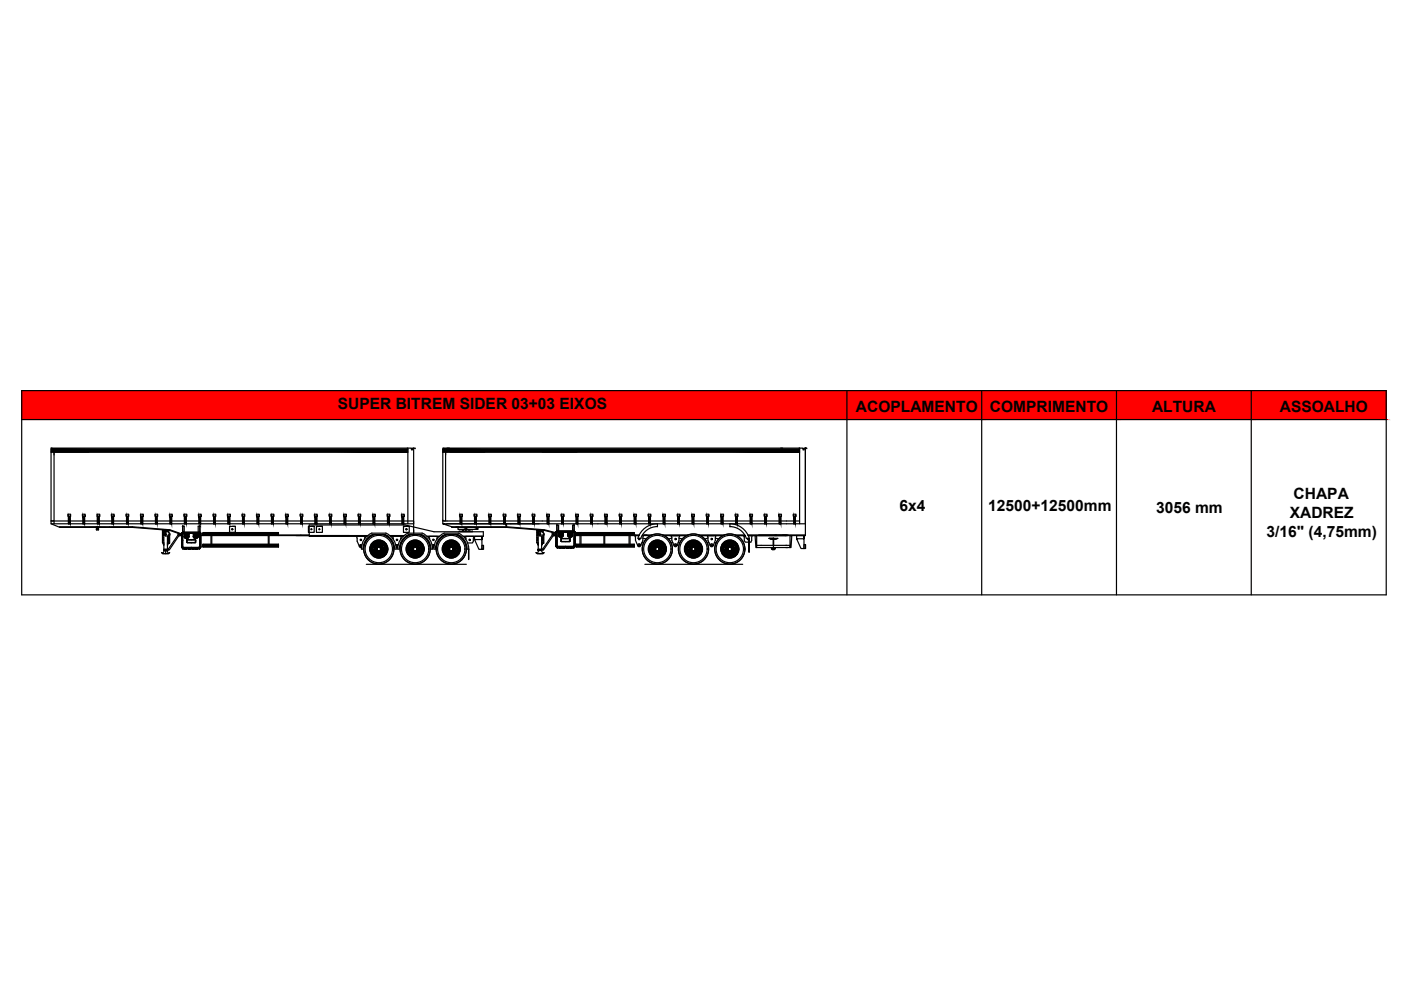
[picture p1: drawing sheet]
<svg xmlns="http://www.w3.org/2000/svg" width="297mm" height="210mm" viewBox="0 0 297 210" stroke-linecap="round" stroke-linejoin="round" font-family="sans-serif">
<defs><g id="words">
<g font-size="3.3">
<text x="71.6" y="86.7">SUPER BITREM SIDER 03+03 EIXOS</text>
<text x="181.5" y="87.4">ACOPLAMENTO</text>
<text x="209.9" y="87.4">COMPRIMENTO</text>
<text x="244.2" y="87.3">ALTURA</text>
<text x="271.3" y="87.4">ASSOALHO</text>
<text x="274.3" y="105.9">CHAPA</text>
<text x="190.7" y="108.3">6x4</text>
<text x="209.5" y="108.3">12500+12500mm</text>
<text x="245.1" y="108.7">3056 mm</text>
<text x="268.5" y="113.8">3/16&quot; (4,75mm)</text>
<text x="273.5" y="109.8">XADREZ</text>
</g>
</g></defs>
<!-- layer: 0 -->
<g fill="#f00" stroke="#f00" stroke-width=".21">
<path d="M265.3 82.8l28.6 6.2v-6.2zM265.3 82.8l28.6 6.2h-28.6z"/>
<path d="M236.7 82.8l28.6 6.2v-6.2zM236.7 82.8l28.6 6.2h-28.6z"/>
<path d="M208.1 82.8l28.6 6.2v-6.2zM208.1 82.8l28.6 6.2h-28.6z"/>
<path d="M179.6 82.8l28.5 6.2v-6.2zM179.6 82.8l28.5 6.2h-28.5z"/>
<path d="M4.6 82.8l175 6.2v-6.2zM4.6 82.8l175 6.2h-175z"/>
</g>
<g fill="none" stroke="#000" stroke-width=".25">
<path d="M4.6 89h289.3M4.6 82.8h289.3v43.3h-289.3zM10.8 95.9v-.7h.2v-.2h-.2h75.7v16.1M11 95.2h75.5M11.5 95.9v14.6h-.7v-14.6h75.7M18.8 95.9h-7.3v.5M86.3 95h.9v.4h.2v-.4h.3M87.7 95v16.1h-76.9v-.6h76.9v2.5v-.6M87.7 95h.3v.1M93.9 95.9v14.6h.6v-14.6v.5M93.9 95h.2v.2h-.2v.7M93.9 95.9h75.6"/>
<path d="M94.1 95h75.4v16.1M94.1 95.2h75.4M169.4 95h.9v.4h.2v-.4h.3v18.6h-12.1h.8l-.3 1.3h-1.2l-.3-1.2v-.1h.3h-.5M170.9 95h-.1h.3v.1M179.6 82.8v43.3M208.1 82.8v43.3M236.7 82.8v43.3M265.3 82.8v43.3M10.8 111.1l1.9 .7h15.4M11.5 110.5v.6M12.7 111.8l-.1-.1h15.5l7.9 .6 2.6 .9M14.4 109h.6v.4h-.6z"/>
<path d="M14.5 109.5h.4v1.6h-.4zM17.5 109h.6v.4h-.6zM17.6 109.5h.3v1.6h-.3zM19 111.8h3.4M20.6 109h.6v.4h-.6zM20.6 109.5h.4v1.6h-.4zM20.6 111.8h.8M20.6 111.6v.6M23.6 111.8h4.5M23.6 109h.6v.4h-.6zM23.7 109.5h.4v1.6h-.4zM26.7 109h.6v.4h-.6z"/>
<path d="M26.8 109.5h.4v1.6h-.4zM28.1 111.8l7.9 .7 2.6 .8M29.8 109h.6v.4h-.6zM29.9 109.5h.4v1.6h-.4zM32.8 109h.6v.4h-.6zM33 109.5h.3v1.6h-.3zM34.4 112.3v.2M34.5 117.4l-.2-.2 .2 .2h1.2l.3-.2-.3 .2M34.5 117.4h1.2M34.6 112.5h.5M34.7 116.6h.8v-.2h-.8v.3M34.8 113.3l.3 .3"/>
<path d="M34.8 112.9v.4M34.8 116.7h.6M35.1 112.5l-.3 .4M35.1 112.5h-.4v4.2h.8v-3.1M35.1 117.4v-.7h.3l.3 .7M35.1 116.7h-.3l-.3 .7M35.1 112.5v.2h-.2M35.1 112.5l.9 .6M35.1 113.3h-.2h.5M35.1 112.7h.3M35.1 113.4v.2h.7M35.5 115v.6l.3-.6"/>
<path d="M35.5 112.5v.2M35.5 116.4h.3v.2h-.3M35.8 113v-.5h-1.4v2.5l.3 .6v-.6M35.8 113.3v1.9M35.9 109h.6v.4h-.6zM35.9 113l.1 .4-.3 .2M36 113.3v1.9M36.1 109.5h.3v1.6h-.3zM37.7 113v.5M38 113.1l-2.3 3.3M38.2 113.2l-2.3 3.4M38.3 113.3v.3h-.4"/>
<path d="M39 109h.6v.4h-.6zM39.1 109.5h.4v1.6h-.4zM42.1 109h.6v.4h-.6zM42.2 109.5h.3v1.6h-.3zM42.6 113.6h35.4M42.6 113.4h.4M43 113.6v-.7h16v.7M43 115.4h16v.6h-16zM44.7 113.6v1.8M44.9 113.6v1.8M45.2 109h.5v.4h-.5zM45.3 109.5h.3v1.6h-.3z"/>
<path d="M48.2 109h.6v.4h-.6zM48.3 109.5h.4v1.6h-.4zM49.3 111.6h.6v1.3h-1.2v-1.3h1.2M51.3 109h.6v.4h-.6zM51.4 109.5h.4v1.6h-.4zM54.4 109h.6v.4h-.6zM54.5 109.5h.3v1.6h-.3zM56.9 113.6v1.8M57.1 113.6v1.8M57.4 109h.7v.4h-.7zM57.6 109.5h.3v1.6h-.3zM59 113.4h6.6v.2"/>
<path d="M60.5 109h.6v.4h-.6zM60.6 109.5h.4v1.6h-.4zM63.6 109h.6v.4h-.6zM63.7 109.5h.4v1.6h-.4zM66 111.6h.6v1.3h-1.2v-1.3h1.2M66.7 109h.6v.4h-.6zM66.8 109.5h.4v1.6h-.4zM67.7 111.6h.7v1.3h-1.3v-1.3h1.3M69.8 109h.5v.4h-.5zM69.9 109.5h.3v1.6h-.3zM72.8 109h.6v.4h-.6zM73 109.5h.3v1.6h-.3z"/>
<path d="M75.9 109h.6v.4h-.6zM76 109.5h.4v1.6h-.4zM76.5 113.7h-.9l.1 1 .5 1.2M76.5 113.7h.9l-.1 .7M76.7 116.4h.2M76.7 115.6a.32 .32 0 0 0-.4-.1 .32 .32 0 0 0-.1 .4 .32 .32 0 0 0 .4 .2M76.9 116.4a3.4 3.4 0 0 1 2-3.1l2.8 .1a3.4 3.4 0 0 1 2 3M77.7 119.6h21.2M77.8 113.7h-12.2v-2.4h20.3l6.1 1.4h10.5v1h-4.3h4.3M78.3 113.7h.3M78.6 113.6h.3M78.8 113a3.7 3.7 0 0 0-2.2 3.4"/>
<path d="M78.9 113h2.9M79 109h.6v.4h-.6zM79.1 109.5h.3v1.6h-.3zM81.7 113.6h.4M81.8 113a3.7 3.7 0 0 1 2.2 3.4M82.1 109h.6v.4h-.6zM82.1 113.7h.3M82.2 109.5h.3v1.6h-.3zM82.6 113.6h3.1M82.8 113.7h2.7M83.3 113.7l.1 .7M83.7 116.4h.3"/>
<path d="M84 116l.3 .1M84.3 116.4h.4M84.4 115.6l-.3-.1-.2 .1M84.7 116.4a3.4 3.4 0 0 1 1.9-3.1l2.8 .1a3.4 3.4 0 0 1 2 3M85 113.7l-.1 .7M85.1 109h.6v.4h-.6zM85.2 109.5h.4v1.6h-.4zM86 113.7h.3M86.2 111.6h.6v1.3h-1.3v-1.3h1.3M86.3 113.6h.3M86.5 113a3.7 3.7 0 0 0-2.2 3.4M86.6 113h2.9"/>
<path d="M89.5 113a3.7 3.7 0 0 1 2.2 3.4M89.7 113.7h.3M90.5 113.7h2.7M91.4 116.4h.3M91.7 116l.3 .1M91.8 113.7h-.8l.1 .7M91.9 113.7h.8l-.1 .7M92 116.4h.3M92.1 115.6l-.2-.1-.3 .1M92.3 116.4a3.4 3.4 0 0 1 2-3.1l2.8 .1a3.4 3.4 0 0 1 1.9 3M93.7 113.7h.3M93.9 110.5h.1"/>
<path d="M93.9 110.5v.6M94.1 110.5h75.4M94.2 113a3.7 3.7 0 0 0-2.2 3.4M94.2 113h3M95.8 111.7v.1h4.1M95.8 111.7h11.6l8 .6M97.1 111.8h3.4l.8 .3v.1h-4.2zM97.2 113a3.7 3.7 0 0 1 2.2 3.4M97.4 109h.6v.4h-.6zM97.4 113.7h.3M97.6 109.5h.3v1.6h-.3zM98.4 112.2l-.4 .4h1.8"/>
<path d="M99.1 116.4h.3M99.1 111.8h8.3v-.7v.7l8 .7 2.5 .6M99.2 112.2l.4 .4h.6v.1h-2.8v-.1h.6M99.3 116.4l.1 2.2zM99.6 113.7h-.9l.1 .7M99.6 113.7h.8v1l-.2 .4h-1M100.5 109h.6v.4h-.6zM100.6 109.5h.4v1.6h-.4zM102.2 113.7v.7h-1.6v-.7h1.6v2.8h-.7l-.9-2.1M102.2 115.6h.3v.9h-.3zM103.6 109h.6v.4h-.6zM103.7 109.5h.3v1.6h-.3z"/>
<path d="M106.7 109h.6v.4h-.6zM106.8 109.5h.3v1.6h-.3zM109.7 109h.6v.4h-.6zM109.8 109.5h.4v1.6h-.4zM112.8 109h.6v.4h-.6zM112.9 109.5h.4v1.6h-.4zM113.8 112.3v.2M113.9 112.5h.6M113.9 117.4l-.2-.2 .2 .2h1.2l.2-.2-.2 .2M114 116.6h.9v-.2h-.9l.1 .3h.3M114.2 113.3l.3 .3M114.2 116.7l-.3 .7"/>
<path d="M114.2 112.9v.4M114.5 112.5h-.4v4.2h.7v-3.1M114.5 112.5v.2h-.3M114.5 113.3h-.3h.5M114.5 112.7h.3M114.5 113.4v.2h.6M114.6 112.5l.7 .6M114.6 112.5l-.3 .1-.1 .3M114.8 116.7l.3 .7h-1.2M114.8 115v.6l.4-.6M114.8 112.5v.2M114.9 116.4h.3v.2h-.3"/>
<path d="M115.1 116.4l2.2-3.3 .2 .2-2.2 3.3M115.2 113v-.5h-1.4v2.5l.3 .6v-.6M115.2 113.3v1.9M115.3 113l.1 .4-.3 .2M115.3 113.3v1.9M115.4 112.3l2.5 .7M115.9 109h.6v.4h-.6zM116 109.5h.4v1.6h-.4zM117.1 112.9v.6M117.7 113l-.1 .6h-.3M118.9 109h.7v.4h-.7zM119.1 109.5h.4v1.6h-.4z"/>
<path d="M122 109h.6v.4h-.6zM122.2 109.5h.3v1.6h-.3zM122.2 115.4h12.3v.6h-12.3zM123 113.6v1.8M123.2 113.6v1.8M125.1 109h.6v.4h-.6zM125.3 109.5h.3v1.6h-.3zM128 113.6v1.8M128.2 109h.6v.4h-.6zM128.2 113.6v1.8M128.3 109.5h.4v1.6h-.4zM131.3 109h.6v.4h-.6z"/>
<path d="M131.4 109.5h.3v1.6h-.3zM133.4 113.6v1.8M133.6 113.6v1.8M134.4 109h.5v.4h-.5zM134.5 113.6v-.7h-12.3v.7h13.3h-.9l.1 1 .5 1.2M134.5 109.5h.3v1.6h-.3zM134.5 113.4h1M135.2 114.1h.7M135.4 115.6h.3h-.2v-.1v.3M135.5 115.6h-.1h.3M136.1 115l.3 .1M136.3 113.4h2"/>
<path d="M136.3 114.1l.7 .2M136.7 119.6h20.8M137.4 109h.6v.4h-.6zM137.5 109.5h.4v1.6h-.4zM138 113.6h-1.8h.2l-.1 1-.5 1.1M139.4 111.6a3.7 3.7 0 0 0-3.5 2.5M139.4 111.1a4.3 4.3 0 0 0-4.1 3M139.4 111.1v.6M140.5 109h.6v.4h-.6zM140.5 113.4h5.5M140.6 109.5h.4v1.6h-.4zM140.8 113.6h4.9"/>
<path d="M142.4 114.1l-.6 .2M142.6 115l-.3 .1M143.5 115.7l.5-1.1 .1-1h-1.8l.1 1 .5 1.2M143.6 109h.6v.4h-.6zM143.7 109.5h.3v1.6h-.3zM143.8 115l.3 .1M144 114.1l.7 .2M146.6 109h.6v.4h-.6zM146.8 109.5h.3v1.6h-.3zM148.2 113.4h5.5M148.4 113.6h5M149.7 109h.6v.4h-.6z"/>
<path d="M149.8 109.5h.4v1.6h-.4zM150.1 114.1l-.6 .2M150.3 115l-.3 .1M150.9 113.6h-.9l.1 1 .5 1.2M150.9 113.6h.9l-.1 1-.5 1.1M151.5 115l.3 .1M151.7 114.1l.7 .2M152.8 109h.6v.4h-.6zM152.9 109.5h.4v1.6h-.4zM154.7 111.6a3.7 3.7 0 0 1 3.5 2.5h.7M154.7 111.1a4.3 4.3 0 0 1 4.2 3M154.8 111.1v.6"/>
<path d="M155.9 109h.5v.4h-.5zM155.9 113.4h2M156 109.5h.3v1.6h-.3zM156.2 113.6h1.8M158.6 113.4h12.2M158.8 114.1l.1 3zM158.9 109h.6v.4h-.6zM159.1 109.5h.3v1.6h-.3zM160.1 113.6h.3v2.5h-.1zM160.4 116.1h6.6M160.4 115.6h6.3M162 109h.6v.4h-.6z"/>
<path d="M162.1 109.5h.4v1.6h-.4zM163.1 114.1l.3 .3h1.1l.4-.3h-1.8h.9M163.6 116.3h.1M163.6 116.3l.2 .1M163.7 116.3h.1M163.8 116.1l-.2 .2 .2 .2M163.8 116.2l-.2 .1M163.8 116.2h.2M163.8 116.6h.4M163.9 114.1h.2M163.9 115.7v-1.3l.1 1.3M163.9 116v.2"/>
<path d="M164 116.2l.2 .1M164 114.1v2.3M164 116v.2M164.1 116.1l.2 .2-.2 .2M164.2 116.2h-.4M164.2 116.3l-.4 .2M164.3 116.3h.1M164.4 116.3h.1M165.1 109h.6v.4h-.6zM165.2 109.5h.4v1.6h-.4zM166.6 115.6h.9v.5h-.9M167.5 113.6h.4l-.2 2.5h-.2z"/>
<path d="M168.2 109h.6v.4h-.6zM168.3 109.5h.3v1.6h-.3zM170.5 113.6v.6h-1.6v-.6h1.6v2.7h-.7l-.9-2.1M170.5 115.5h.3v.8h-.3zM170.8 111.1h-76.9l1.9 .6"/>
<circle cx="34.6" cy="114.6" r=".06"/>
<circle cx="34.6" cy="113.6" r=".06"/>
<circle cx="34.6" cy="113.2" r=".06"/>
<circle cx="34.6" cy="114" r=".06"/>
<circle cx="34.6" cy="115" r=".06"/>
<circle cx="34.6" cy="112.9" r=".06"/>
<circle cx="34.6" cy="114.3" r=".06"/>
<circle cx="34.6" cy="112.6" r=".06"/>
<circle cx="35.1" cy="112.7" r=".15"/>
<circle cx="35.1" cy="113.3" r=".15"/>
<circle cx="35.7" cy="114.6" r=".06"/>
<circle cx="35.7" cy="112.6" r=".06"/>
<circle cx="35.7" cy="114" r=".06"/>
<circle cx="35.7" cy="114.3" r=".06"/>
<circle cx="35.7" cy="115" r=".06"/>
<circle cx="35.7" cy="116.5" r=".06"/>
<circle cx="35.9" cy="115.1" r=".06"/>
<circle cx="35.9" cy="113.3" r=".06"/>
<circle cx="37.9" cy="113.3" r=".06"/>
<circle cx="49.2" cy="112.2" r=".11"/>
<circle cx="66" cy="112.2" r=".11"/>
<circle cx="67.7" cy="112.2" r=".11"/>
<circle cx="76.5" cy="114.5" r=".15"/>
<circle cx="76.5" cy="115.8" r=".11"/>
<circle cx="80.3" cy="116.4" r=".61"/>
<circle cx="84.2" cy="114.5" r=".15"/>
<circle cx="84.2" cy="115.8" r=".11"/>
<circle cx="86.2" cy="112.2" r=".11"/>
<circle cx="88" cy="116.4" r=".61"/>
<circle cx="91.9" cy="114.5" r=".15"/>
<circle cx="91.9" cy="115.8" r=".11"/>
<circle cx="95.7" cy="116.4" r=".61"/>
<circle cx="98.8" cy="112.2" r=".23"/>
<circle cx="99.6" cy="114.5" r=".15"/>
<circle cx="113.9" cy="114.6" r=".06"/>
<circle cx="113.9" cy="113.2" r=".06"/>
<circle cx="113.9" cy="114" r=".06"/>
<circle cx="113.9" cy="114.3" r=".06"/>
<circle cx="113.9" cy="115" r=".06"/>
<circle cx="113.9" cy="112.6" r=".06"/>
<circle cx="113.9" cy="112.9" r=".06"/>
<circle cx="113.9" cy="113.6" r=".06"/>
<circle cx="114.5" cy="112.7" r=".15"/>
<circle cx="114.5" cy="113.3" r=".15"/>
<circle cx="115" cy="114.6" r=".06"/>
<circle cx="115" cy="115" r=".06"/>
<circle cx="115" cy="112.6" r=".06"/>
<circle cx="115" cy="114" r=".06"/>
<circle cx="115" cy="114.3" r=".06"/>
<circle cx="115.1" cy="116.5" r=".06"/>
<circle cx="115.2" cy="115.1" r=".06"/>
<circle cx="115.2" cy="113.3" r=".06"/>
<circle cx="117.3" cy="113.3" r=".06"/>
<circle cx="135.5" cy="115.6" r=".32"/>
<circle cx="135.5" cy="114.3" r=".15"/>
<circle cx="135.5" cy="115.6" r=".11"/>
<circle cx="139.4" cy="116.4" r=".61"/>
<circle cx="143.2" cy="115.6" r=".32"/>
<circle cx="143.2" cy="114.3" r=".15"/>
<circle cx="143.2" cy="115.6" r=".11"/>
<circle cx="147" cy="116.4" r=".61"/>
<circle cx="150.9" cy="115.6" r=".32"/>
<circle cx="150.9" cy="114.3" r=".15"/>
<circle cx="150.9" cy="115.6" r=".11"/>
<circle cx="154.7" cy="116.4" r=".61"/>
<circle cx="158.6" cy="114.3" r=".15"/>
</g>
<!-- layer: 9700034 -->
<path d="M20.1 111.8h.3M20.6 111.8h.1M20.9 111.8h.3" fill="none" stroke="#000" stroke-width=".25"/>
<!-- layer: 9700033 -->
<path d="M20.4 111.8h.1M20.4 112.2l.5 .1zM20.5 112.3h.1M20.5 112v.2M20.6 111.8h-.2v.2h.5v-.2h-.2M20.8 112v.2M20.9 112.3h.1M20.9 111.8h.1" fill="none" stroke="#000" stroke-width=".25"/>
<!-- layer: P_D_-_GRAMPO_335 -->
<g fill="none" stroke="#000" stroke-width=".25">
<path d="M79.9 115h-.1M80.8 115h.1M80.9 115v.1M80.9 115.1h.1M87.6 115h-.1M88.5 115h.1M88.6 115v.1M88.6 115.1h.1M95.3 115h-.1M96.2 115h.1M96.3 115v.1M96.3 115.1h.1"/>
<path d="M138.9 115h-.1M139.9 115h.1M140 115v.1M140 115.1h.1M146.7 115h-.2M147.6 115h-.1M147.6 115v.1M147.7 115.1h.1M154.4 115h-.2M155.3 115h-.1M155.3 115v.1M155.4 115.1h.1"/>
</g>
<!-- layer: EIXO_CUBO_A_DISC -->
<g fill="none" stroke="#000" stroke-width=".25">
<path d="M78.9 116.1l-.1 .4M78.9 116.1v.3M78.9 117l.1 .1zM79 117.2h.1M79 117.1l.2 .2M79 117.1h.1M79 117l.2 .3M79.1 117.2h.1M79.1 117.1h.1M79.1 117.2v.1M79.1 116.6h.1M79.2 116.7h.1"/>
<path d="M79.2 116.6l.2 .1M79.2 116.6h.1M79.2 116.7h.2M79.2 116.5v.1M79.2 116h.1M79.2 116l.1 .1M79.2 116.5h.1M79.3 115.9h-.1M79.3 116.6h.1M79.3 116.6v.1M79.3 116.6h-.1M79.3 116.1h.1"/>
<path d="M79.3 116.8h.1M79.3 116.5h.1M79.3 116h.1M79.3 115.9v.1M79.3 116v.1M79.3 116.5l-.1 .2M79.3 115.9h.1M79.3 116.5l.1 .2M79.3 116.7h.1M79.3 115.9v.2M79.3 116l.1 .1M79.3 115.9l.2 .1"/>
<path d="M79.4 116.5h.1M79.4 116.6h.1M79.4 116.7h-.1M79.4 116.6l-.1 .1M79.4 116.6h-.2M79.4 116.6v.1M79.4 116.7h.1M79.4 116.1h.1M79.4 115.9h.1M79.4 115.9l-.1 .2M79.4 115.9l.1 .1M79.4 116.7v.1"/>
<path d="M79.4 116h.1M79.4 115.8h-.1M79.4 115.3l-.3 .3M79.4 116.8h.1M79.4 115.3l-.2 .3M79.4 115.9l-.1 .1M79.4 115.8h.1M79.4 115.9h-.1M79.4 116.5v.3M79.4 116.5v.1M79.4 115.9v.1M79.5 116.1h-.1"/>
<path d="M79.5 116h.1M79.5 116l-.2 .1M79.5 117.2h.1M79.5 117.2l.1 .1M79.5 116l-.1 .1M79.5 115.9v.1M79.5 116.1h.1M79.5 116.3h.1M79.5 115.9h.1M79.5 116.3l.1 .1M79.5 117.2v.1M79.5 116.8h.1"/>
<path d="M79.5 116v.1M79.5 116.4h.1M79.5 116.8l.1 .1M79.6 116.7h.1M79.5 117.2l.2 .1M79.5 117.1h.1M79.5 117.7l.4 .1M79.6 116.7h-.1M79.6 117l-.1 .1M79.6 116.8v.1M79.6 117.3h.1M79.6 116.2l-.1 .2"/>
<path d="M79.6 116.4h.1M79.6 116.7l-.1 .1M79.6 116.9h.1M79.6 117.2v.1M79.6 117.2h.1M79.6 117.1h.1M79.6 116.8h.1M79.6 116.3l-.1 .1M79.6 117.1v.1M79.6 116.6v.1M79.6 116.3v.1M79.6 117.6l.3 .2"/>
<path d="M79.6 116.3h.1M79.6 115.9h.1M79.6 116l.1 .1-.1-.1M79.6 116h.1M79.6 116.3l-.1-.1-.1 .2h.2M79.6 115.9l.1 .1M79.6 116.6l-.1 .1M79.6 117.1l-.1 .1M79.6 117.1l.1 .1M79.6 117h.1M79.6 116.8l.1 .1M79.7 115.9h-.1"/>
<path d="M79.7 116.9h-.1M79.7 117.3h-.1M79.7 116.9h.1M79.7 116.8v.1M79.7 116.9h.1l-.1 .1M79.7 116.8h.1M79.7 116.7h.1M79.7 115.9h.1M79.7 116h.1M79.7 117.1v.2M79.7 117.3h.1M79.7 117.1l-.2 .1"/>
<path d="M79.7 117.1h.1M79.7 115.5v.1M79.7 115.5h.1M79.7 116.7l-.1 .1M79.7 117.2h-.1M79.7 117.2h.1M79.7 116.8h-.1M79.7 115.9v.1M79.7 115.6h.1M79.7 117h.1M79.7 117.1l-.1 .1M79.7 117.1v.1"/>
<path d="M79.7 116.5v.1M79.7 116.4h.1M79.7 115.6l.1 .1M79.7 116.5h.1M79.7 116.4v.1M79.7 117.2v.1M79.7 116.6h.1M79.7 115.8l-.1 .1M79.7 115.4h.1M79.7 115.8h.1M79.7 116.7l.1 .1M79.7 116.7v.1"/>
<path d="M79.7 117.1l.1 .1M79.7 115.5l.2 .1M79.7 115.4v.1M79.7 115.5l.1 .1M79.7 116.8l.7 .3M79.7 116v.7M79.8 115.8h.1M79.8 115.5h-.1M79.8 115.9h.1M79.8 115.8l-.2 .1M79.8 115.5h.1M79.8 116.7v.1"/>
<path d="M79.8 115.6h.1M79.8 116h-.1M79.8 117.2h.1M79.8 116.8l.6 .3M79.8 117.1v.1M79.8 116l-.1 .7M79.8 115.8v.1M79.8 116h.1M79.8 116.8h.1M79.8 116.7h.1M79.8 115.9v.1M79.8 115.4h-.1"/>
<path d="M79.8 115.8h-.1M79.8 115.4l-.1 .2M79.8 115.4l.1 .2M79.8 115.4h.1M79.8 116.7l.1 .1M79.8 115.7h.1M79.8 115.7l.1 .1M79.8 116.8a.61 .61 0 0 0 .9 .1M79.9 115.4h.1M79.9 115.9h-.1M79.9 115.6h-.1M79.9 115.5l-.1 .1"/>
<path d="M79.9 115.5h.1M79.9 115.9l-.1 .1M79.9 116h-.1M79.9 115.9h.1M79.9 116.8v.1M79.9 116.8h.1M79.9 116.9h.1M79.9 116h.1M79.9 115.5v.1M79.9 115.6h.1M79.9 115.5h-.2M79.9 115.4l-.2 .1"/>
<path d="M79.9 115.4v.1M79.9 115.9v.1M79.9 116.7a.53 .53 0 0 1 .3-.8 .53 .53 0 0 1 .6 .5 .53 .53 0 0 1-.7 .5l-.2-.2M79.9 115.6h-.2M79.9 115.8l-.1 .1M80 115.6h.1M79.9 117l.2 .1M79.9 117.1l.1 .1M80 117.2h.1M80 115.9v.1zM80 117.1h.1M80 115.8h.1"/>
<path d="M80 115.9h-.1M80 116.9l.2 .1M80 115.9h.1M80 116h.1M80 117l-.1 .2M80 117h.1M80 117.4h.1M80 116.9h.1M80 117v.1M80 117.4v.1M80 117.1l-.1 .1M80.1 117.4h-.1"/>
<path d="M80.1 117l-.1 .2M80.1 117.5h.1M80.1 117.1h-.2M80.1 117.1h.1M80.1 117.4h.1M80.1 117.3h.1M80.1 117.6h.1M80.1 117.4l.2 .1M80.1 117.5l.1 .1M80.1 115.6h.1M80.1 117h.1M80.1 117.4v.1"/>
<path d="M80.2 117.5h.1M80.2 117.6h.1M80.2 117.4h.1M80.2 117h-.1M80.2 115.7h.1M80.2 115.5v.2M80.2 117.4h-.1M80.2 115.6l-.2 .1h.2M80.2 117.3l-.1 .2M80.2 115l-.3 .1M80.2 115.6v.1M80.2 115.6h-.2l.1 .1"/>
<path d="M80.2 117.3l.1 .2M80.2 117.3h.1M80.2 115.7h-.1M80.2 115h-.4M80.2 117.3l-.1 .1M80.2 115.6h.1M80.2 115.6l-.1 .1M80.2 117.4v.1M80.2 117.4l.1 .1M80.2 117.3l.2 .1M80.2 115.4h.1M80.3 115.4h.1"/>
<path d="M80.3 117.5h-.1M80.3 115.3h.1M80.3 115.5h.1M80.3 117.5v.1M80.3 117.5h-.2M80.3 117.1l.1 .1M80.3 117.5h.1M80.3 117.4h.1M80.3 115.4v.1M80.3 117.5l-.1 .1M80.3 117.2v.1M80.3 117.3h.1"/>
<path d="M80.3 115.4l.1 .1M80.3 115.4l.2 .1M80.4 115.4h.1M80.4 115.3l.1 .1M80.4 115.4v.1M80.4 117.3h-.1M80.4 115.5h.1M80.4 117.3h.1M80.4 117.2h.1M80.4 117.2v.1M80.4 115.3h.1M80.4 115.3l-.1 .2"/>
<path d="M80.4 115.2h.1M80.4 117v.1M80.4 115.2l-.1 .1M80.5 117.2h.1M80.4 117.1h.1M80.5 117.1h.1M80.5 115.4l-.1 .1M80.5 115.4h.1M80.5 117.2h-.1M80.5 115.3h.1M80.5 115.5h.1M80.5 115.3v.2"/>
<path d="M80.5 115.3v.1M80.5 115.3l-.2 .1M80.5 117h.1M80.5 115.4l-.2 .1M80.5 115.8h.1M80.5 115.5h-.1M80.5 117v.1M80.5 115.6h.1M80.5 115.8l-.6 .1M80.5 115.8l.1 .1M80.5 115.8l-.6 .2M80.5 115.7l-.7 .2"/>
<path d="M80.5 115.7h.1M80.5 115.4v.1M80.5 115.3l.1 .1M80.6 115.8h.1M80.6 117.2h-.1M80.6 117.2h.1M80.6 117.2h-.2M80.6 115.6h-.1M80.6 115.6h.1M80.6 115.6l.1 .1M80.6 117.2l-.2 .1M80.6 117.1l-.1 .1"/>
<path d="M80.6 115.7h.1M80.6 115.4l-.1 .1M80.6 117.1v.1M80.6 115.9l.3 .5M80.6 115.8v.1M80.6 115.9h.1M80.6 116.9h.1M80.6 115.7v.1M80.6 115.8l.4 .6M80.6 117.1h-.1M80.7 115.7h.1M80.7 115.7h-.1"/>
<path d="M80.7 115.8l.3 .6M80.7 115.8h.1M80.7 115.7v.1M80.7 117.1l-.1 .1M80.7 116.9h.1M80.7 115.8h-.1M80.7 117.3h.1M80.7 117.4h.1M80.7 117.2h.1M80.7 116h.1M80.7 117.2v.2M80.7 115l.4 .2"/>
<path d="M80.7 117.2l.1 .2M80.7 117.2h.2M80.7 115.1l.3 .1M80.8 115.7h.1M80.8 116.9l-.2 .1M80.8 116.9h-.1M80.8 115.8h.1M80.8 116h.1M80.8 117.2h-.1M80.8 117.2h.1M80.8 115.7v.1M80.8 117.3h.1"/>
<path d="M80.8 117.4h.1M80.8 117.8h-.3M80.8 117.3v.1M80.8 116v.1M80.8 116.9l.1 .1M80.8 116a.61 .61 0 0 0-.8-.1 .61 .61 0 0 0-.2 .9M80.8 116.1h.1M80.8 117.2l.2 .1M80.8 117.2v.2M80.8 116.9h.1M80.8 117.2v.1M80.8 117.8l-.4 .1"/>
<path d="M80.8 116.9l.1 .1v-.2l.1 .1M80.8 116.1l.1 .3M80.8 117.2l.1 .1M80.8 116.1l.1 .1M80.8 115.7l-.1 .1M80.9 115.6h-.1M80.9 116.9h-.1M80.9 116l.1-.1 .1 .1M80.9 117.2h.1M80.9 117.3l-.1 .1M80.9 117.3h.1M80.9 115.5v.1"/>
<path d="M80.9 115.7v.1M80.9 115.8h.1M80.9 117.2v.1M80.9 115.6h.1M80.9 115.6v.1M80.9 116h.1M80.9 116.9h.1M80.9 117.4h.1M80.9 115.7h.1M80.9 115.7h.2M80.9 116.5h.1M80.9 116v.1"/>
<path d="M80.9 116.2h.1M80.9 116.8l-.1 .2M80.9 116.3v.1M80.9 117.3v.1M80.9 116.3h.1M80.9 116.2v.1M80.9 116.4v.1M80.9 116.4h.1M80.9 117h.1M80.9 115.6l.2 .2M80.9 115.5h.1M80.9 116.1h.1"/>
<path d="M80.9 116.4l-.2 .5M81 116.9h-.2M81 117.4h.1M81 115.6h-.1M81 115.9v.1M81 116.5l-.5 .5M81 115.5h-.1M81 116.5h.1M81 115.8h.1M81 115.7h.1M81 115.7v.1M81 115.6h.1"/>
<path d="M81 116h.1M81 116.4v.1M81 116.4h.1M81 116.1h.1M81 116.9h.1M81 116.5v.1M81 116.9l-.1 .1M81 117.3l-.2 .1M81 117.3h.1M81 117.4h-.2M81 117.3v.1M81 115.5h.1"/>
<path d="M81 116.6l-.5 .5M81 116h-.1M81 116l-.1 .1M81 116.6h.1M81.1 116.5h.1M81 115.5l-.1 .2M81 115.5l.1 .2M81 116.3l.1 .1M81.1 115.6l-.1 .1M81.1 115.6h.1M81.1 116.3v.1M81.1 116h.1"/>
<path d="M81.1 115.8h.1M81.1 115.5h.1M81.1 115.7h.1M81.1 116.3h.1M81.1 116.6h.1M81.1 116l-.2 .1M81.1 116.4h.1M81.1 116.5v.1M81.1 116.6l-.1 .1zM81.1 116.6l-.1 .1h.1M81.1 115.6v.2M81.1 115.6v.1"/>
<path d="M81.1 115.7v.1M81.1 115.6h-.2M81.1 115.5v.1M81.1 116.9h.1M81.1 116.8h.1M81.1 116.4v.1M81.1 116.6v.1M81.1 116.4v.2M81.2 116.4h.1M81.1 116.8v.1M81.2 116.9h.1M81.2 116.6h.1"/>
<path d="M81.2 116.7h.1M81.2 116.3v.1M81.2 117h.1M81.2 116.7v.2M81.2 116.4v.2M81.2 116.9h.2M81.2 116.8v.1M81.2 116.7l-.1 .1M81.2 116.9v.1M81.2 116.3h.1M81.2 116.9h-.1M81.2 116.8l.1 .1"/>
<path d="M81.2 116.8h.1M81.2 116.2h.1M81.2 116.7l.1 .1M81.2 116.1h.1M81.2 116.2l.1 .1M81.3 116.8h-.1M81.3 116.8h.1M81.3 116.1h-.1M81.3 116.8l-.1 .1M81.3 116.8l.1 .1M81.3 116.7l.1 .2M81.3 116.7h.1"/>
<path d="M81.3 116.3h.1M81.3 116.2h.1M81.3 116.1v.1M81.3 116.1v.2M81.3 116.1l.1 .1M81.3 116.2v.1M81.3 116.9h.1M81.3 117h.1M81.3 116.2l.1 .1M81.3 116.8v.1M81.3 116.1h.1M81.4 116.8l-.2 .1"/>
<path d="M81.4 116.9h.1M81.4 116.9l-.1 .1M81.4 116.3h.1M81.4 116.7v.1M81.4 116.3h-.1M81.4 116.1h.1M81.4 116.2h.1M81.4 116.8h.1M81.4 116l-.1 .1M81.4 116.1l-.2 .1M81.4 116.1v.2M81.4 116.2l-.1 .1"/>
<path d="M81.4 116.1l.1 .1M81.5 115.6l.1 .2M81.5 117.2l-.2 .3M81.5 115.5l.2 .4M81.5 116.2h.1M81.5 116.3h-.1M81.5 116.2v.1M81.7 116.4v.3M81.8 116.4l-.1 .4M86.6 116.1l-.1 .4M86.6 116.1v.3M86.6 117h.1"/>
<path d="M86.6 117.1h.1M86.7 117l.2 .3M86.7 117.2h.1M86.7 117.1h.1M86.7 117v.2M86.8 117.2h.1M86.8 117.2v.1M86.9 116.7h.1M86.9 116.6h.1M86.9 116.5v.1M86.9 116.6l.2 .1M86.9 116.7v.1"/>
<path d="M86.9 116h.1M86.9 116.7h.2M86.9 115.9h.1M86.9 116.1h.1M86.9 116.8h.1M86.9 116.5h.1M86.9 116v.1M87 116.5h-.1M87 116.7h.1M87 116.5h.1M87 116h.1M87 115.9l-.1 .1"/>
<path d="M87 116.6h.1M87 116.6v.1M87 116.6h-.1M87 116v.1M87 115.9h.1M87 116.1h.1M87 115.9v.2M87 115.9h-.1M87 115.9l.1 .1M87 115.9v.1M87 116.5l-.1 .2M87 116.5l.1 .2"/>
<path d="M87 116.8h.1M87 115.8h.1M87.1 115.9h.1M87.1 116.5h.1M87.1 116.1h.1M87.1 116.6h.1M87.1 116h.1M87.1 116.7h.1M87.1 116.6l-.1 .1M87.1 116.6h-.2M87.1 116.6v.1M87.1 115.9l-.1 .2"/>
<path d="M87.1 115.9l.1 .1M87.1 116.5v.1M87.1 116.7v.1M87.1 116h-.1M87.1 115.3l-.3 .3M87.1 116.8h.1M87.1 115.3l-.2 .3M87.1 115.9v.1M87.1 115.8h.1M87.1 116.5l.1 .1M87.1 116.4h.2M87.1 116l-.1 .1"/>
<path d="M87.2 116.6h-.1M87.2 116.6v.1M87.2 116l-.2 .1M87.2 116v.1M87.2 115.9h.1M87.2 116.4h.1M87.2 116.3h.1M87.2 117.2h.1M87.2 116.3h.2M87.2 116.3l.1 .1M87.2 117.1h.1M87.2 116h.1"/>
<path d="M87.2 117.2v.1M87.2 115.9v.1M87.2 116.3v.1M87.2 117v.1M87.2 116.8l.1 .1M87.2 117.3h.1M87.2 116.7v.1M87.2 116.7h.1M87.2 116.8h.1M87.2 117.2l.1 .1M87.2 117.2l.2 .1M87.2 117.1v.1"/>
<path d="M87.3 116.7h-.1M87.3 117.2h.1M87.3 117.7l.3 .1M87.3 117.1h.1M87.3 116.8h.1M87.3 116.3l-.1 .1M87.3 116.8v.1M87.3 116.2l-.1 .2M87.3 116.9h.1M87.3 116.7h.1M87.3 116h.1M87.3 116.7l-.1 .1"/>
<path d="M87.3 117.3h.1M87.3 116.6l-.1 .1M87.3 117.1h-.1M87.3 117.1l-.1 .1M87.3 116.4h.1M87.3 117.1l.1 .1M87.3 117h.1M87.3 116.6l.1 .1M87.3 117.6l.3 .2M87.3 116.3h.1M87.3 115.5h.1M87.3 115.9h.1"/>
<path d="M87.3 115.9v.1M87.3 116.7v.1M87.3 115.5v.1M87.3 116.3v.1M87.3 115.6h.1M87.4 117.2h-.1M87.4 115.9h-.1M87.4 117.1l-.1 .1M87.4 117.1v.1M87.4 116.9h-.1M87.4 117.2h.1M87.4 116.9h.1"/>
<path d="M87.4 116.8v.1M87.4 116.9h.1l-.1 .1M87.4 116.8h.1M87.4 115.9h.1M87.4 116h.1M87.4 117.1v.2M87.4 117.1h.1M87.4 117.3h.1M87.4 117.1l-.2 .1M87.4 115.5v.1M87.4 115.5h.1M87.4 116.5h.1"/>
<path d="M87.4 117.2v.1M87.4 115.4v.1M87.4 115.6h.1M87.4 115.9v.1M87.4 117.2h-.2M87.4 116.7h.1M87.4 115.7h.1M87.4 116.5v.1M87.4 116.4h.1M87.4 116.6h.1M87.4 117.1l.1 .1M87.4 115.5l.2 .1"/>
<path d="M87.4 115.6l.1 .1M87.4 116.4v.1M87.4 115.8h.1M87.4 116.7v.1M87.4 116h-.1M87.4 115.8l-.1 .1M87.4 115.8v.1M87.4 116.7l.1 .1M87.4 115.9l.1 .1M87.4 116.8h.2M87.5 115.5h-.1M87.5 116.8l.6 .3"/>
<path d="M87.5 116l-.1 .7M87.5 116.7h-.1M87.5 115.4l-.1 .2M87.5 115.6h.1M87.5 115.8h.1M87.5 115.8l-.1 .1M87.5 115.4l.1 .2M87.5 115.4h.1M87.5 116.7v.1M87.5 115.5h.1M87.5 116h-.1M87.5 115.9h.1"/>
<path d="M87.5 116h.1M87.5 116.8h.1M87.5 116.7h.1M87.5 115.8h.1zM87.5 117.2h-.1M87.5 115.4h-.1M87.5 115.8v.1M87.5 115.7h.1M87.5 116.7l.1 .1M87.5 115.6h-.1M87.5 115.9v.1M87.5 115.5v.1"/>
<path d="M87.5 116.8l.1 .1M87.5 115.7v.2M87.5 115.5l.1 .1M87.5 115.4l-.1 .1M87.5 116.8a.61 .61 0 0 0 .9 .1M87.6 115.6h-.1M87.6 115.6h-.2M87.6 115.6h.1M87.6 115.5h.1M87.6 115.9l-.1 .1M87.6 115.9h.1M87.6 116.9h.1"/>
<path d="M87.6 116.8h.1M87.6 116h.1M87.6 115.5v.1M87.6 115.4l.1 .1M87.6 115.9v.1M87.6 116.7a.53 .53 0 0 1 .1-.7 .53 .53 0 0 1 .7 .1 .53 .53 0 0 1-.1 .7M87.6 116.7l.2 .2 .5-.1M87.6 117.1l.1 .1M87.7 117.2h.1M87.7 116.9l.2 .1M87.7 115.9h.1M87.7 115.5l-.1 .1"/>
<path d="M87.7 117.1h.1M87.7 117l-.1 .2M87.7 117h.1M87.7 115.8h.1M87.7 115.9h-.1M87.7 116.9h.1M87.7 117.1l.1 .1h-.1M87.7 116h.1M87.7 117.4h.1M87.7 117.4v.1M87.7 117.1v.1M87.8 117.4h.1"/>
<path d="M87.8 117.5h.1M87.8 117.5v.1M87.8 117h.1M87.8 117.1h-.1M87.8 117.1l-.2-.1v.1M87.8 117.3h.1M87.8 117.6h.1M87.8 117.4l.2 .1M87.8 117.3v.1M87.8 115.6h.1M87.8 115.6v.1M87.8 115.7h.1"/>
<path d="M87.8 115.7l-.1-.1h.3l-.1 .2M87.8 117.4l.1 .1M87.8 117.4v.1M87.9 117.5h.1M87.9 117.6h.1M87.9 115.6h.1M87.9 117.4h-.1M87.9 117.4h.1M87.9 117.3l-.1 .2M87.9 115l-.3 .1M87.9 115.6l-.1 .1M87.9 115.6h-.1"/>
<path d="M87.9 117.3l.1 .2M87.9 117.3h.1M87.9 115.6l-.2 .1M87.9 115h-.4M87.9 115.7h.1M87.9 115.7v.1M87.9 115.7h-.1M87.9 117.4v.1M88 117.4h.1M88 117.3h.1M88 117.5h-.1M88 117.4l-.1 .1"/>
<path d="M88 115.4h.1M88 117.4v.1M88 117.5h.1M88 117.4h-.2M88 117.6h.1M88 115.3h.1M88 115.5h.1M88 117.5v.1M88 117.5h-.2M88 115.4v.1M88 117.3v.1M88 117.2v.1"/>
<path d="M88 115.4l.2 .1M88.1 117.2h.1M88.1 115.4h-.1M88.1 115.4h.1M88.1 115.3l.1 .1M88.1 115.4v.1M88.1 117v.1M88.1 115.5h.1M88.1 117.3h.1M88.1 117.2v.1M88.1 117.1h.1M88.1 115.3v.1"/>
<path d="M88.1 115.3h.1M88.1 115.3l-.1 .2M88.1 115.2h.1M88.1 117.1h-.1M88.1 115.2l-.1 .1M88.1 115.8h.1M88.1 117.1l.1 .1M88.1 117h.1M88.2 115.4h.1M88.2 115.4l-.1 .1M88.2 115.3h.1M88.2 117.2h.1"/>
<path d="M88.2 117.1h.1M88.2 115.5h.1M88.2 115.3v.2M88.2 115.5h-.1M88.2 115.3l-.2 .1M88.2 117.2h-.1M88.2 117.1v.1M88.2 115.8l-.7 .2M88.2 115.8l-.6 .1M88.2 117h.1M88.2 115.4l-.2 .1M88.2 115.3v.1"/>
<path d="M88.2 115.4v.1M88.2 115.6l-.1 .1 .2-.1M88.2 115.8h.1M88.3 117.2h.1M88.2 117l-.1 .1M88.2 117v.1M88.2 115.8l.1 .1M88.2 115.6h.1M88.2 115.7l-.7 .2M88.2 117.1l.1 .1M88.3 115.5h-.1M88.3 115.4v.1"/>
<path d="M88.3 115.3v.1M88.3 115.7h.1M88.3 115.6h.1M88.3 115.7h-.2h.2M88.3 115.8h.1M88.3 115.8h-.1M88.3 117l.2-.1v.1h.1M88.3 117.2h-.1M88.3 115.9l.3 .5M88.3 115.8v.1M88.3 117.2h-.2M88.3 115.6l.1 .1"/>
<path d="M88.3 117.1v.1M88.3 115.9h.1M88.3 116.9h.1M88.3 115.7v.1M88.3 117.2l-.2 .1M88.4 116.9h.1M88.3 115.8l.4 .6M88.4 115.7h.1M88.4 115.8l.3 .6M88.4 117.2h-.1M88.4 115.8h.1M88.4 117.3v.1"/>
<path d="M88.4 117.3h.1M88.4 117.4h.1M88.4 117.2h.1M88.4 116h.1M88.4 116.9h-.1M88.5 116h.1M88.4 117.2v.1M88.4 115l.4 .2M88.4 117.2l.1 .2M88.4 117.2h.2M88.4 115.1l.3 .1M88.5 117.4h.1"/>
<path d="M88.5 115.7h.1M88.5 115.8h.1M88.5 116.1h.1M88.5 117.2v.2M88.5 117.2h.1M88.5 117.2h-.1M88.5 115.7h-.1M88.5 115.7v.1M88.5 117.3h.1M88.5 117.3v.1M88.5 117.8h-.3M88.5 116.9l.1 .1"/>
<path d="M88.5 116v.1M88.5 116a.61 .61 0 0 0-.8-.1 .61 .61 0 0 0-.2 .9M88.5 117.2l.1 .1M88.5 117.2v.1M88.5 117.8l-.4 .1M88.5 116.8l.2 .1M88.5 116.1l.1 .3M88.5 116.9h.1l-.1 .1M88.5 116.9h.1M88.5 116.1l.1 .1M88.6 115.8h.1M88.6 117.4h.1"/>
<path d="M88.5 115.6v.1M88.6 115.7h.1M88.6 115.6h.1M88.6 116.9h-.1M88.6 116.8l.1 .1M88.6 117.2h.1M88.6 117.3l-.1 .1M88.6 117.3h.1M88.6 115.5v.1M88.6 115.7l.1 .1M88.6 116.2v.1M88.6 117.2v.1"/>
<path d="M88.6 115.5h.1M88.6 115.7v.1M88.6 115.7h.2M88.6 116.5h.1M88.6 116.2h.1M88.6 116.8l-.1 .2M88.6 116.3v.1M88.6 117.3v.1M88.6 116h.1M88.6 116.3h.1M88.6 116.4l-.2 .5M88.6 116.4l.1 .1"/>
<path d="M88.6 116.4h.1M88.6 116.4v.1M88.6 116.5v.1M88.6 116.5l-.4 .5M88.6 115.6v.1M88.6 115.6l.2 .2M88.6 116.6h.1M88.6 116.1h.1M88.6 115.9h.1M88.7 116.4h-.1M88.7 117.2h.1M88.7 116.9l-.1 .1"/>
<path d="M88.7 117.4h.1M88.7 115.6h-.1M88.7 116.5l-.5 .5M88.7 115.6h.1M88.7 115.8h.1M88.7 115.7v.1M88.7 116.5h.1M88.7 115.9v.1M88.7 117.3h.1M88.7 116.4h.1M88.7 116.5v.1M88.7 116.1h.1"/>
<path d="M88.7 116.5l-.1 .1M88.7 116.6h.1M88.7 116.9h.1M88.8 116.5h.1M88.7 117.4h-.1M88.7 117.3v.1M88.7 117.2v.1M88.7 116v.1M88.7 115.7h.1M88.7 116.6l-.5 .5M88.7 116h-.1M88.7 115.2h.1"/>
<path d="M88.7 116h.1M88.7 116v.1h-.1M88.7 115.5h.1M88.7 115.5l-.1 .2M88.7 115.5l.1 .2M88.8 115.7h-.1M88.8 116.3v.1M88.8 116l-.2 .1M88.8 115.8h-.1M88.8 115.7h.1M88.8 115.6l-.1 .1M88.8 115.6v.1"/>
<path d="M88.8 116.6h.1M88.8 116h.1M88.8 115.6v.2M88.8 115.6h.1M88.8 115.7v.1M88.8 115.6h-.2M88.8 115.5h.1M88.8 115.5h-.2M88.8 116.3h.1M88.8 116.4h.1M88.8 116.5l-.1 .2h.1M88.8 116.5v.1"/>
<path d="M88.8 116l-.2-.1v.1M88.8 116.4v.1M88.8 116.9h.1M88.8 115.8h.1M88.8 115.5v.1M88.8 116.8h.1M88.8 116.6v.1M88.8 116.4v.2M88.9 116.4h.1M88.8 116.8v.1M88.8 116.9l.1 .1M88.8 116.2h.1"/>
<path d="M88.9 116.1h.1M88.9 116.8h-.1M88.9 116.9h.1M88.9 116.7h.1M88.9 116.3v.1M88.9 117h.1M88.9 116.3h.1M88.9 116.7v.2M88.9 116.4l-.1 .2M88.9 116.9h.2M88.9 116.8v.1M88.9 116.8h.1"/>
<path d="M88.9 116.7l-.1 .1M88.9 116.2h.1M88.9 116.9h-.1M88.9 116.8l.1 .1M88.9 116.7l.2 .1M88.9 116.2l.1 .1M88.9 116.8l.2 .1M88.9 116.7l.2 .2M89 116.8h-.1M89 116.8h.1M89 116.3h.1M89 116.1h.1"/>
<path d="M89 116.1l-.1 .1M89 116.9h.1M89 116.7h.1M89 116.1v.2M89 116.1l.1 .1M89 116.1v.1M89 116.9h-.1M89 117h.1M89 116.8v.1M89 116.7l.1 .1M89 116h.1M89 116.2h.1"/>
<path d="M89 116.2v.1M89.1 116.8h.1M89.1 116.8l-.2 .1M89.1 116.2h-.1M89.1 116.2h.1M89.1 116.9l-.1 .1M89.1 116.3h.1M89.1 116.9h.1M89.1 116.1l-.2 .1M89.1 116.1l-.1 .2M89.1 116.2l-.1 .1M89.1 116.3h-.1"/>
<path d="M89.1 116.1h.1M89.1 116.1v.1M89.1 116.2l.1 .1M89.2 115.6l.1 .2M89.2 117.2l-.2 .3M89.2 115.5l.2 .4M89.4 116.4v.3M89.5 116.4l-.1 .4M94.3 116.1l-.1 .4M94.3 116.1v.3M94.3 117.1h.1M94.3 117.2h.1"/>
<path d="M94.3 117.1l.2 .2M94.4 117.1h-.1M94.4 117.1h.1M94.4 117l.1 .3M94.4 117.2h.1M94.4 117.2v.1M94.5 116.6h.1M94.5 116.7h.1M94.5 116.5v.1M94.6 116.7h.1M94.6 116.6h.1M94.6 116.7h.2"/>
<path d="M94.6 116.6l.1 .1M94.6 116.6l.2 .1M94.6 116.5h.1M94.6 116h.1M94.6 115.9h.1M94.6 116.6v.1M94.6 116.1h.1M94.7 116.8h.1M94.6 116.5v.1M94.6 116v.1M94.7 116.6h-.1M94.7 116.6h.1"/>
<path d="M94.7 116h.1M94.7 115.9l-.1 .1M94.7 116v.1M94.7 116.5l-.1 .2M94.7 116.5h.1M94.7 115.9h.1M94.7 116.5l.1 .2M94.7 116.1h.1M94.7 116.7h.1M94.7 115.9v.2M94.7 115.9h-.1M94.7 115.9l.2 .1"/>
<path d="M94.7 116.7h-.1M94.7 115.9v.1M94.7 116.6v.1M94.7 115.8h.1M94.7 115.3l-.2 .3M94.7 116.7v.1M94.8 116.6h.1M94.8 116.7h.1M94.8 115.9h-.1M94.8 115.9h.1M94.8 116.6h-.2M94.8 116.6l-.1 .1"/>
<path d="M94.8 116.5l.1 .1M94.8 116.1h.1M94.8 115.9l-.1 .2M94.8 115.9l.1 .1M94.8 116.5v.1M94.8 116.7v.1M94.8 116h-.1M94.8 116h.1M94.8 115.9v.1M94.8 115.8h.1M94.9 116h.1M94.9 116l-.2 .1"/>
<path d="M94.9 116.6l-.1 .2M94.9 116l-.1 .1M94.9 116.1h.1M94.9 116.3h.1M94.9 115.9h.1M94.9 116.3l.1 .1M94.9 117.1h.1M94.9 117.2v.1M94.9 116.8h.1M94.9 116v.1M94.9 116.8l.1 .1M94.9 116.4h.1"/>
<path d="M94.9 116.7h.1M94.9 117.2h.1M94.9 115.9v.1M94.9 117.7l.4 .1M94.9 117v.1M94.9 117.3h.1M94.9 116.2v.2M94.9 116.7v.1M94.9 117.2l.1 .1M94.9 117.2l.2 .1M95 117.1l-.1 .1M95 117.2h.1"/>
<path d="M95 116.7h-.1M95 116.7h.1M95 117.1h.1M95 116.8h.1M95 116.6v.1M95 116.3l-.1 .1M95 117.6l.2 .2M95 116.3h.1M95 116.9h.1M95 115.9h.1M95 116v.1l-.1-.1M95 116h.1"/>
<path d="M95 116.4h.1M95 116.3l-.1-.1-.1 .2h.2M95 115.9v.1M95 117.3h.1M95 116.6l-.1 .1M95 116.3v.1M95 117.1l.1 .1M95 117h.1M95 116.8v.1M95 116.7v.1M95 115.5v.1M95 115.5h.1"/>
<path d="M95 115.6h.1M95.1 115.9l-.1 .1M95.1 115.9h-.1M95.1 117.2h-.1M95.1 117.1l-.1 .1M95.1 117.1v.1M95.1 115.9h.1M95.1 117.2h.1M95.1 116.7h.1M95.1 117.3h.1M95.1 116.9h.1M95.1 116.8l-.1 .1"/>
<path d="M95.1 117l.1-.1-.1 .1M95.1 116.8h.1M95.1 116.9l-.1 .1M95.1 116h.1M95.1 116l-.1 .1zM95.1 117.1v.2M95.1 117.1h.1M95.1 117.1l-.2 .1M95.1 115.5h.1M95.1 115.5v.1M95.1 115.6l.1 .1M95.1 116.4v.1"/>
<path d="M95.1 116.5h.1M95.1 117.2v.1M95.1 116.8v.1M95.1 116.6h.1M95.1 115.6h.1M95.1 115.8l-.1 .1M95.1 115.4h.1M95.1 117.2h-.2M95.1 115.8h.1M95.1 116.5v.1M95.1 116.4h.1M95.1 116.7l-.1 .1"/>
<path d="M95.1 115.5l.2 .1M95.1 115.4v.1M95.1 115.9l.1 .1M95.1 116.8l.7 .3M95.1 117.1l.1 .1M95.1 116l-.1 .7M95.1 116.7v.1M95.1 116v.7M95.2 115.8h.1M95.2 115.8v.1M95.2 115.9h.1M95.2 116h.1"/>
<path d="M95.2 116.7v.1M95.2 116.8h.1M95.2 116.7h.1M95.2 115.9v.1M95.2 117.2h.1M95.2 115.6h.1M95.2 115.5h-.1M95.2 116h-.1M95.2 115.8h-.1M95.2 115.5h.1M95.2 115.4l-.1 .2M95.2 115.4l.1 .2"/>
<path d="M95.2 115.4h.1M95.2 116v.7M95.2 116.8l.6 .3M95.2 115.4h-.1M95.2 115.7l.1 .1M95.2 116.8a.61 .61 0 0 0 .8 .1M95.2 115.7h.1M95.2 115.5v.1M95.2 115.5l-.1 .1M95.2 116.8l.1 .1M95.2 115.5l.1 .1M95.2 115.4l-.1 .1"/>
<path d="M95.2 115.9l.1 .1M95.3 115.5h.1M95.3 116.7a.53 .53 0 0 1 .2-.8 .53 .53 0 0 1 .7 .5 .53 .53 0 0 1-.7 .5l-.2-.2M95.3 115.6h-.1M95.3 115.6h-.2M95.3 115.6h.1M95.3 115.8l-.1 .1M95.3 116.9h.1M95.3 116h.1M95.3 115.4v.1M95.3 115.4h.1M95.3 117.2h.1"/>
<path d="M95.3 117l.2 .1M95.3 117.1l.1 .1M95.4 115.9h.1M95.3 117.1h.1M95.4 115.8h.1M95.4 115.9h-.1M95.4 116.9l.2 .1M95.4 116h.1M95.4 117.2h.1M95.4 117l-.1 .2M95.4 117h.1M95.4 117.1h-.1"/>
<path d="M95.4 117.1h.1M95.4 116.9h.1M95.4 117.4h.1M95.4 117.5h.1M95.4 117.4l.1 .1M95.4 117.1v.1M95.5 117.4h.1M95.5 117l-.1 .2M95.5 117.5h.1M95.5 117.4l.2 .1M95.5 117.3v.1M95.5 117.5v.1"/>
<path d="M95.5 115.6h.1M95.5 117h.1M95.5 117.3h.1M95.5 117.6h.1M95.5 115.7h.1M95.5 115.7l-.1-.1h.2v.2M95.5 117.4l.1 .1M95.5 117.4v.1M95.5 115l-.3 .1M95.5 115.6l.1 .1M95.5 115.6l-.1 .1h.2M95.6 117.5h.1"/>
<path d="M95.6 117.4h.1M95.6 115.7h-.1M95.6 115h-.4M95.6 115.6h.1M95.6 115.7h.1M95.6 115.7v.1M95.6 117.4h-.1M95.6 117.3l-.1 .2M95.6 117.3l.1 .2M95.6 117.3h.1M95.6 115.6l-.2 .1M95.6 117.6h.1"/>
<path d="M95.7 117.3h.1M95.6 117.1l.2 .1M95.7 117.5h-.1M95.7 117.4l-.1 .1M95.7 117.4h.1M95.7 115.4h.1M95.7 115.4v.1M95.7 117.4v.1M95.7 117.5h.1M95.7 117.4h-.2M95.7 117.3v.1M95.7 117.2h.1"/>
<path d="M95.7 115.3h.1M95.7 115.5h.1M95.7 117.5v.1M95.7 117.5h-.2M95.7 115.4l.2 .1M95.8 117.3h.1M95.8 117.2h.1M95.8 115.4h-.1M95.8 115.4h.1M95.8 115.3l.1 .1M95.8 117v.1M95.8 117.2h-.1"/>
<path d="M95.8 115.2l-.1 .1M95.8 117.1h.1M95.8 115.3l-.1 .2M95.8 115.5h.1M95.8 115.3h.1M95.8 115.7h.1M95.8 115.2h.1M95.8 117.8h.3l-.3 .1M95.8 115.5h-.1M95.9 115.3h.1M95.9 117.2h.1M95.9 117.2h-.1"/>
<path d="M95.9 115.8h.1M95.9 117h.1M95.9 115.4l-.1 .1M95.9 115.4h.1M95.9 117.1h.1M95.9 115.5h.1M95.9 115.4h-.1M95.9 115.3v.2M95.9 115.3v.1M95.9 115.5h-.1M95.9 115.3l-.2 .1M95.9 117l-.1 .1"/>
<path d="M95.9 117v.1M95.9 115.6v.1M95.9 115.8l-.7 .1M95.9 115.8l.1 .1M95.9 115.8l-.6 .2M95.9 115.7l-.7 .2M95.9 115.4l-.2 .1M95.9 115.7h.1M95.9 117.1v.1M95.9 115.4v.1M95.9 115.3l.1 .1M95.9 115.6l-.1 .1"/>
<path d="M96 115.6h.1M96 115.8h.1M95.9 115.6l.1 .1M95.9 115.8v.1M95.9 115.6h.1M95.9 115.6l.2 .1M95.9 117.2l-.1 .1M96 115.7h.1M96 115.5h-.1M96 115.4v.1M96 117.2h.1M96 115.9h.1"/>
<path d="M96 115.6l.1 .1M96 117.2h-.1M96 117.1v.1M96 115.9l.3 .5M96 115.8v.1M96 116.9h.1M96 115.8l.3 .6M96 117.1h-.1M96 115.8l.4 .6M96 115.7v.1M96 117.3h.1M96.1 115.7h.1"/>
<path d="M96.1 117.4h.1M96.1 117.2h-.1M96.1 115.8h.1M96.1 116.9h.1M96.1 117.2v.2M96.1 115l.3 .2M96.1 117.2l.1 .2M96.1 117.2h.2M96.1 117.2h.1M96.1 115.1l.3 .1M96.1 116h.1M96.1 116.9h-.1"/>
<path d="M96.1 116l.1 .1zM96.1 115.7v.1M96.1 117.3h.1M96.1 117.3l.1 .1M96.1 116l.1 .1M96.2 116.9l.1 .1M96.2 117.4h.1M96.2 116a.61 .61 0 0 0-.9-.1 .61 .61 0 0 0-.1 .9M96.2 115.7h.1M96.2 116.9l-.3 .1M96.2 116h.1M96.2 116.1h.1"/>
<path d="M96.2 117.2l.1 .1M96.2 117.2h.1M96.2 117.2v.2M96.2 115.7v.1h-.2M96.2 117.2l-.1 .1M96.2 116.9l.1 .1v-.2l.1 .1M96.2 116.1l.1 .3M96.2 117.2v.1M96.2 116.9h.1M96.2 117.2l.2 .1M96.2 115.6h.1M96.2 116l.1-.1 .1 .1"/>
<path d="M96.2 117.3v.1M96.2 117.3h.1M96.2 115.5v.1M96.2 115.7l.1 .1M96.3 117.3h-.1M96.3 115.8h.1M96.3 116.9h.1M96.3 115.6v.1M96.3 115.6h.1M96.3 117.3l-.1 .1M96.3 117.4h-.1M96.3 117.2h.1"/>
<path d="M96.3 115.7h.1M96.3 116.9h-.1M96.3 117.4h.1M96.3 116.2h.1M96.3 116.8l-.1 .2M96.3 116.3v.1M96.3 117.3v.1M96.3 116.3h.1M96.3 117.3h.1M96.3 116.2v.1M96.3 116.4h.1M96.3 116h.1"/>
<path d="M96.3 117.2v.1M96.3 115.6l.1 .2M96.3 115.5h.1M96.3 117h.1M96.3 116.4l-.3 .5M96.3 115.7v.1M96.3 116.5h.1M96.3 116.5l-.4 .5M96.3 116.4v.1M96.3 116.1h.1M96.3 116.5v.1M96.3 116.9v.1"/>
<path d="M96.3 115.7l.1 .1M96.4 116h.1M96.4 116.5h.1M96.4 116.4h-.1M96.4 115.6h-.1M96.4 115.6h.1M96.4 115.7h.1M96.4 116.6l-.5 .5M96.4 116l-.1 .1 .1-.1M96.4 116.4h.1M96.4 116.5v.1M96.4 116.5l-.1 .1"/>
<path d="M96.4 116.6h.1M96.5 116.5h.1M96.4 117.3l-.1 .1M96.4 115.8h.1M96.4 115.5h.1M96.4 115.5l-.1 .2M96.4 115.5v.2M96.4 115.7v.1M96.4 116.6v.1M96.4 115.7h-.1M96.4 116.3v.1M96.4 115.6l-.1 .1"/>
<path d="M96.4 116.7h.1M96.5 116.6h-.1M96.5 116l-.2 .2M96.5 115.6h.1M96.5 115.7h.1M96.5 116.4h.1M96.5 116.5v.1M96.5 116.6h.1M96.5 116.3h.1M96.5 115.6l-.1 .2M96.5 115.5l-.1 .1M96.5 115.6v.1"/>
<path d="M96.5 115.7l-.1 .1M96.5 115.6h-.2M96.5 115.8h.1M96.5 116.9h.1M96.5 116.8h.1M96.5 115.7v.1M96.5 116.4v.1M96.5 116.4v.2M96.5 116.8v.1M96.5 115.5v.1M96.5 116.7h.1M96.5 116.3v.1"/>
<path d="M96.5 117h.1M96.5 116.7l.1 .2M96.6 116.4h.1M96.5 116.9h.2M96.5 116.7v.1M96.5 116.9l.1 .1M96.5 116.8l.1 .1M96.5 116.2h.1M96.6 116.7l.1 .1M96.6 116.7h-.1M96.6 116.1h.1M96.6 116.8h-.1"/>
<path d="M96.6 116.9h.1M96.6 116.3h.1M96.6 116.8h.1M96.6 116.2h.1M96.6 116.7h.1M96.6 116.2l.1 .1M96.6 116.8l-.1 .1M96.6 116.8l.1 .1M96.6 116.7l.2 .2M96.6 116.1v.1M96.6 116.1l.1 .2M96.6 116.1l.2 .1"/>
<path d="M96.6 117h.1M96.6 116.2h.2M96.7 116.8h.1M96.7 116.3h.1M96.7 116.2h-.1M96.7 116.8l-.1 .1M96.7 116.7h.1M96.7 116.9h-.1M96.7 116.9h.1M96.7 116.1l-.1 .1M96.7 116.1h.1M96.7 116.8v.1"/>
<path d="M96.7 116.1v.1M96.7 116.1l.1 .1M96.7 116.9l-.1 .1M96.7 116.7l.1 .1M96.7 116.2h.1M96.8 116.2h-.1M96.8 116.9h-.1M96.8 116.2h.1M96.8 116.9h.1M96.8 116.3h.1M96.8 116.1h.1M96.8 116l-.2 .1"/>
<path d="M96.8 116.1l-.2 .1M96.8 116.1l-.1 .2M96.8 116.2l-.1 .1M96.8 115.6l.2 .2M96.8 117.2l-.2 .3M96.8 115.5l.2 .4M96.8 116.1v.1M96.8 116.2v.1M96.9 117.2l-.3 .3M97.1 116.4v.3M97.1 116.4v.4M137.9 116.1v.4"/>
<path d="M138 116.1v.3M138 117v.1zM138 117.2h.1M138 117.1l.2 .2M138 117.1h.1M138.1 117.1h.1M138.1 117l.1 .3M138.1 117.2h.1M138.1 117.2v.1M138.2 116.6h.1M138.2 116.7h.1M138.2 116.5v.1"/>
<path d="M138.2 116.6l.2 .1M138.2 116.7l.1 .1M138.3 116.7h.1M138.3 116.6h.1M138.3 116.7v.1M138.3 116.6l.1 .1M138.3 116.8h.1M138.3 116.5l-.1 .1M138.3 116h.1M138.3 116v.1M138.3 116.5h.1M138.3 115.9h.1"/>
<path d="M138.3 116.6v.1M138.3 116.1h.1M138.4 116v.1M138.4 116.5l-.1 .2M138.4 116.5h.1M138.4 116.6h.1M138.4 115.9h.1M138.4 116.5v.2M138.4 116.8h.1M138.4 116.1h.1M138.4 116.7h.1M138.4 115.9v.2"/>
<path d="M138.4 115.9l-.1 .1M138.4 115.9v.1M138.4 116h.1M138.4 116l-.1 .1M138.4 115.9l.1 .1M138.4 116.6v.1M138.4 116.6h-.1M138.4 115.9l-.1 .2M138.4 116.7l.1 .1M138.4 115.8h.1M138.4 115.3l-.2 .3M138.4 116.7v.1"/>
<path d="M138.5 116.6h.1M138.5 116.7h-.1M138.5 116.5v.1M138.5 116.1h.1M138.5 116.5l-.1 .1M138.5 116h.1M138.5 116.1h-.1M138.5 115.9h.1M138.5 116.5h.1M138.5 115.9v.1M138.5 116.7h.1M138.5 115.8h.1"/>
<path d="M138.5 116.7v.1M138.5 116.6v.1M138.5 116v.1M138.5 116l-.1 .1M138.5 116.4h.1M138.5 116.3h.1M138.5 117.2h.1M138.5 117.2l.1 .1M138.5 116l-.2 .1M138.5 115.9l.1 .1M138.5 116.3h.2M138.6 115.9h.1"/>
<path d="M138.6 116.3l.1 .1M138.6 117.1h.1M138.6 117.2v.1M138.6 116.8h.1M138.6 116v.1M138.6 116.4h.1M138.6 116.8l.1 .1M138.6 116h.1M138.6 116.7v.1M138.6 116.7h.1M138.6 117.2h.1M138.6 117.2l.2 .1"/>
<path d="M138.6 117.3h.1M138.6 117.7l.4 .1M138.6 117v.1M138.6 116.2l-.1 .2M138.6 116.9h.1M138.7 116.8h.1M138.6 117.1v.1M138.7 116.8v.1M138.7 116.6v.1M138.7 116.7h.1M138.7 117.6l.2 .2M138.7 116.3h-.1"/>
<path d="M138.7 116.9h.1M138.7 115.9h.1M138.7 116h.1M138.7 116.3h.1M138.7 116.4h.1M138.7 116.3l-.2-.1v.2h.2M138.7 117.3h.1M138.7 117.1h.1M138.7 117.1l-.2 .1M138.7 116.6l-.2 .1M138.7 117.1h-.1M138.7 117h.1"/>
<path d="M138.7 116.3v.1M138.7 117.1l-.1 .1M138.7 117.2h.1M138.7 115.9v.1M138.7 117.1l.1 .1M138.7 115.5h.1M138.7 116.9h.1v.1M138.7 117.1l.1 .2M138.7 115.5l.1 .1M138.7 116.7v.1M138.7 115.5v.1M138.7 116.6h.1"/>
<path d="M138.7 115.6h.1M138.7 117.1v.1M138.8 117.1v.1M138.8 117h.1M138.8 117.2h.1M138.8 116.7h.1M138.8 117.2h-.1M138.8 116.9h.1M138.8 115.9h.1M138.8 116h.1M138.8 116.5v.1M138.8 116.4h.1"/>
<path d="M138.8 117.1h.1M138.8 117.2v.1M138.8 117.3h.1M138.8 117.1l-.2 .1M138.8 115.5v.1M138.8 115.5l.1 .1M138.8 115.4l-.1 .1M138.8 115.6v.1M138.8 116.5h.1M138.8 116.4v.1M138.8 115.5h.1M138.8 115.9h-.1"/>
<path d="M138.8 116.8v.1M138.8 115.6h.1M138.8 116h-.2M138.8 116.8h.1M138.8 115.4h.1M138.8 115.8h.1M138.8 117.2h-.2M138.8 115.7h.1M138.8 115.8l-.1 .1M138.8 115.8v.1M138.8 116.7v.1M138.8 116.6h.1"/>
<path d="M138.8 116.7l-.1 .1M138.8 116.8l.6 .3M138.8 116l-.1 .7M138.8 116v.7M138.9 116.8h.1M138.8 116.7l.1 .1M138.8 115.9l.1 .1M138.8 116.8l.7 .3M138.8 115.8l.1 .1M138.8 116.7l.2 .1zM138.8 115.4v.2M138.9 116h-.1"/>
<path d="M138.9 115.4l.1 .2M138.9 115.4h-.1M138.9 115.5h.1M138.9 115.8h-.1M138.9 115.9v.1M138.9 115.9h.1M138.9 115.9l-.1 .1M138.9 115.6h.1M138.9 116h.1M138.9 115.8h.1M138.9 116l-.1 .7M138.9 115.7v.2"/>
<path d="M138.9 115.5v.1M138.9 115.5h-.1M138.9 115.7h.1M138.9 116.8a.61 .61 0 0 0 .8 .1M138.9 115.4h.1M138.9 115.5l-.1 .1M138.9 116.8l.1 .1M138.9 116.9h.1M138.9 115.4l-.1 .1M138.9 115.4l.1 .1M138.9 115.9l.1 .1M139 115.6h-.2"/>
<path d="M139 115.6h.1M139 115.6h-.1M139 115.5h.1M139 116h-.1M139 116h.1M139 115.5v.1M139 115.4h.1M139 117l.1 .1M139 117.2h.1M139 116.9l.3 .1M139 115.9l.1 .1zM139 117.1h.1"/>
<path d="M139 117h.1M139 115.8h.1M139 115.9h.1M139.1 117.1h.1M139.1 115.9h.1M139.1 116.9h.1M139.1 116h.1M139.1 117v.1M139.1 117v.2M139.1 117.2h.1M139.1 117h-.2l.2 .2M139.1 117h.1"/>
<path d="M139.1 117.4h.1M139.1 117.4v.1M139.1 117.1l-.1 .1M139.1 117.5h.1M139.2 117.5h.1M139.2 117.3h-.1M139.2 117.6h.1M139.2 117.4l.1 .1M139.2 117.5v.1M139.2 115.6h.1M139.2 117h.1M139.2 115.7h.1"/>
<path d="M139.2 115.7v.1M139.2 117.4v.1M139.2 117.4h.1M139.2 115.7l-.1-.2 .2 .1v.2M139.2 117.3v.2M139.2 115l-.3 .1M139.2 115.6l.1 .1M139.2 115.6h-.1l.1 .1M139.2 117.3l.1 .2M139.2 117.3h.1M139.3 115.7h-.1M139.3 115h-.4"/>
<path d="M139.3 117.5h-.1M139.3 117.5h.1M139.3 117.3h.1M139.3 117.3l-.2 .1M139.3 115.6h.1M139.3 115.7h.1M139.3 115.7v.1M139.3 117.6h.1M139.3 117.4h.1M139.3 115.7h-.2M139.3 115.6l-.2 .1M139.3 117.4l-.1 .1"/>
<path d="M139.3 117.4v.1M139.3 117.4h-.1M139.3 117.3l.1 .1M139.3 115.4h.1M139.3 115.3h.1M139.3 115.5h.1M139.3 117.5v.1M139.3 117.1l.2 .1M139.3 115.4v.1M139.3 117.2l.1 .1M139.4 117.3h.1M139.4 115.5h.1"/>
<path d="M139.4 115.3h.1M139.4 117.5h.1M139.4 117.4h.1M139.4 115.4v.1M139.4 115.4l.2 .1M139.4 115.4h.1M139.4 115.3l.1 .1M139.4 117.4v.2M139.4 117.2h.1M139.4 117.2v.1M139.4 115.3v.1M139.4 115.3v.2"/>
<path d="M139.4 115.3l.2 .1M139.4 115.2h.1M139.5 115.3h.1M139.5 117.3h.1M139.5 117.2h.1M139.5 115.5h.1M139.5 115.2h.1M139.5 115.2l-.2 .1M139.5 117.1h.1M139.5 117h.1M139.5 115.4h-.1M139.5 115.3v.1"/>
<path d="M139.5 117v.1M139.5 115.4v.1M139.5 115.4h.1M139.5 115.4l-.1 .1M139.5 115.3l.1 .2M139.5 115.3l-.1 .1M139.5 115.8h.1M139.6 117h.1M139.6 115.5h-.1M139.6 115.4h.1M139.6 115.3v.1M139.6 115.4v.1"/>
<path d="M139.6 115.5h.1M139.6 115.5h-.2M139.6 115.3h.1M139.6 117.2h.1M139.6 117l-.1 .1M139.6 117.1h.1M139.6 117v.1M139.6 115.8h.1M139.6 115.6h.1M139.6 115.8l-.7 .1M139.6 115.8l.1 .1M139.6 115.8l-.7 .2"/>
<path d="M139.6 115.7l-.7 .2M139.6 117.1v.1M139.6 115.3v.2M139.6 115.7h.1M139.6 115.8v.1M139.6 117.2h-.1M139.6 115.6l.2 .1M139.6 115.9h.1M139.6 117.2l-.1 .1M139.7 117.1l-.1 .1M139.7 115.9l.3 .5M139.7 115.8h-.1"/>
<path d="M139.7 115.7h.1M139.7 115.8h.1M139.7 115.8v.1M139.7 115.9h.1M139.7 116.9h.1M139.7 117.2h.1M139.7 115.7l-.1 .1M139.7 115.8l.3 .6M139.7 115.8l.4 .6v-.1M139.7 115.7v.1M139.7 117.3h.1M139.7 117.4h.1"/>
<path d="M139.8 115.7h.1M139.8 116.9h-.1M139.8 115.8h.1M139.8 116h.1M139.8 116.9h.1M139.8 116.1h.1zM139.8 117.2v.2M139.8 117.4h.1M139.8 115l.3 .2M139.8 117.2l.1 .2M139.8 117.2h.2M139.8 117.2h.1"/>
<path d="M139.8 115.1l.3 .1M139.8 117.2h-.1M139.8 116.9l-.2 .1M139.8 115.7v.1M139.8 117.3h.1M139.8 117.8h-.3M139.8 117.3l.1 .1M139.8 116l.1 .1M139.8 116.9l.2 .1M139.9 116a.61 .61 0 0 0-.9-.1 .61 .61 0 0 0-.1 .9M139.9 115.7h.1M139.9 116h.1"/>
<path d="M139.9 117.2l.1 .1M139.9 117.2h.1M139.9 117.4h.1M139.9 117.2v.2M139.9 116.9h.1M139.9 117.4h-.1M139.9 117.2l-.1 .1M139.9 117.8l-.4 .1M139.9 116.9l.1 .1M139.9 116.8l.1 .1M139.9 116.1l.1 .3M139.9 117.2v.1"/>
<path d="M139.9 116.4a.53 .53 0 0 0-.7-.5 .53 .53 0 0 0-.3 .8M139.9 116.4v.2a.53 .53 0 0 1-.9 .1M139.9 116.9h.1l-.1 .1M139.9 116.1v.1M139.9 116.1h.1M139.9 115.7v.1M139.9 115.6h.1M139.9 116.8l.1 .2M139.9 117.3v.1M139.9 117.3h.1M139.9 115.5v.1M139.9 115.7l.1 .1"/>
<path d="M139.9 115.8h.1M139.9 116.2l.1 .1M140 115.8h.1M139.9 115.6v.1M139.9 115.7h.2M140 116.9h-.1M140 116.5h.1M140 116v.1M140 115.7h.1M140 117.2h.1M140 117.3l-.1 .1M140 116.8l-.1 .2"/>
<path d="M140 116.3v.1M140 117.3v.1M140 116.3h.1M140 117.3h.1M140 116.4l-.3 .5M140 116.4v.1M140 116.4h.1M140 116h.1M140 116.6l-.4 .4M140 117h.1M140 117.4h-.1M140 117.2v.1"/>
<path d="M140 115.6v.1M140 115.6l.1 .2M140 115.5h.1M140 115.6h.1M140 116.1h.1M140 116.5l-.4 .5M140 115.7v.1M140 116.4l.1 .1M140 116.5v.1M140 116.9h.1M140 116.5h.2zM140 116.9v.1"/>
<path d="M140 117.4h.1M140 116.6h.1M140 116.9l-.1 .1M140 116l.1 .1M140 115.9h.1M140.1 115.7h-.1M140.1 116.6l-.5 .5M140.1 116h-.1M140.1 116h.1M140.1 115.6h.1M140.1 115.9l-.1 .1M140.1 116.6h.1"/>
<path d="M140.2 116.5h.1M140.1 115.8h.1M140.1 115.7h.1M140.1 116.7h.1M140.1 115.5h.1M140.1 115.5l-.2 .2M140.1 115.5v.2M140.1 115.9l-.2 .1M140.1 116.6v.1M140.1 115.9v.1M140.1 116.5h.1M140.1 116l-.1 .1"/>
<path d="M140.1 115.6l-.1 .1M140.1 116.3l.1 .1M140.1 116.4h.1M140.2 116.6h.1M140.1 116.3h.2M140.2 115.7h-.1M140.2 116.4v.1M140.2 116.4h.1M140.2 116.5v.1M140.2 116.5l-.1 .1M140.2 115.6l-.1 .2M140.2 115.6h.1"/>
<path d="M140.2 115.6v.1M140.2 115.7h.1M140.2 115.7l-.1 .1M140.2 115.6h-.2M140.2 115.6h-.3M140.2 115.8h-.1M140.2 115.5v.1M140.2 116.9h.1M140.2 116.5h-.1M140.2 116.8h.1M140.2 116.6v.1M140.2 116.4v.2"/>
<path d="M140.2 116.8v.1M140.2 115.6v.2M140.2 116.7h.1M140.2 116.3v.1M140.2 117h.1M140.2 116.7l.1 .2M140.2 116.9h.2M140.2 116.7v.1M140.2 116.9v.1M140.2 116.2h.1M140.2 116.3h.1M140.2 116.8l.1 .1"/>
<path d="M140.2 116.7l.2 .1M140.2 116.1h.1M140.3 116.8h-.1M140.3 116.9h.1M140.3 116.8h.1M140.3 116.7h-.1M140.3 117h.1M140.3 116.1h-.1M140.3 116.3h.1M140.3 116.1l.1 .1M140.3 116.2h.1M140.3 116.7h.1"/>
<path d="M140.3 116.2l.1 .1M140.3 116.1h.1M140.3 116.8l-.1 .1M140.3 116.8l.1 .1M140.3 116.7l.1 .2M140.3 116.1v.1M140.3 116.1l.1 .2M140.3 116.1l.2 .1M140.3 116.8v.1M140.4 116.3h.1M140.4 116.9h-.1M140.4 116.9h.1"/>
<path d="M140.4 116.1l-.1 .1M140.4 116.1h.1M140.4 116.8h.1M140.4 116.8v.1M140.4 116.7h.1M140.4 116.1v.1M140.4 116.8l-.1 .1M140.4 116.9v.1M140.4 116l-.1 .1M140.4 116.7v.1M140.4 116.2h.1M140.4 116.2v.1"/>
<path d="M140.5 116.3h.1M140.5 116.1h.1M140.5 116.1l-.2 .1M140.5 116.1l-.1 .2M140.5 116.2h.1M140.5 116.2l-.1 .1M140.5 116.1v.1M140.5 116.3h-.1M140.5 115.6l.2 .2M140.5 117.2l-.2 .3M140.5 115.5l.2 .4M140.5 116.2v.1"/>
<path d="M140.6 117.2l-.3 .3M140.8 116.4v.3M140.8 116.4v.4M145.6 116.5h.1M145.6 116.1v.4M145.6 116.1v.3M145.7 117l.2 .3M145.7 117.2h.1M145.7 117.1l.2 .2M145.7 117.1h.1M145.8 117.1h-.1M145.8 117.1h.1"/>
<path d="M145.8 117.2h.1M145.8 117.2v.1M145.9 116.6l.1 .1M145.9 116.6h.1M145.9 116.7h.1M145.9 116.5v.1M146 116.6l.1 .1M146 116.7v.1M146 116.6h-.1M146 116.6h.1M146 116h.1M146 116.7h.1"/>
<path d="M146 115.9h.1M146 116.1h.1M146 116.8h.1M146 116.5h.1M146 116.5v.1M146 116v.1M146 116.6v.1M146 115.9v.1M146 115.9l.1 .2M146 115.9l.2 .1M146.1 115.9l-.1 .1M146.1 116.1h.1"/>
<path d="M146.1 116.6h.1M146.1 115.9h.1M146.1 116.5l-.1 .2M146.1 116.5h.1M146.1 116.5v.2M146.1 116.8h.1M146.1 116.7h.1M146.1 116v.1M146.1 116h.1M146.1 115.3l-.3 .3M146.1 115.3l-.2 .3M146.1 115.8h.1"/>
<path d="M146.1 116.6v.1M146.1 116.6h-.1M146.1 115.9l-.1 .2M146.1 115.9l.1 .1M146.1 116.5v.1M146.1 116.7v.1M146.1 115.9v.1M146.2 116h-.1M146.2 116h.1M146.2 116.6h.1M146.2 116.6l-.1 .1M146.2 116.7l-.1 .1"/>
<path d="M146.2 116.5v.1M146.2 116.1h.1M146.2 115.9h.1M146.2 116.4h.2M146.2 116.3h.2M146.2 116.3v.1M146.2 116.5h.1M146.2 116.7h.1M146.2 116l-.1 .1M146.2 116.6v.1M146.2 116l-.2 .1M146.2 116v.1"/>
<path d="M146.2 116.4h.1M146.2 116.3h.1M146.2 117.2h.1M146.2 117.1h.1M146.2 117.2v.1M146.2 116.8h.1M146.2 116.8l.1 .1M146.2 117.2l.1 .1M146.2 115.9v.1M146.3 117.2h.1M146.3 117.7l.3 .1M146.3 117v.1"/>
<path d="M146.3 116.8l.1 .1M146.3 116.4h.1M146.3 117.3h.1M146.3 116.7v.1M146.3 116.7h.1M146.3 116.8h.1M146.3 117.2v.1M146.3 117.2l.2 .1M146.3 117.1v.1M146.3 117.1h.1M146.3 116.6l.1 .1M146.3 116.3v.1"/>
<path d="M146.3 117.6l.3 .2M146.3 116.9h.1M146.3 116.2v.2M146.3 116h.1M146.3 116.6l-.1 .1M146.3 117.1l.2 .1M146.3 117h.1M146.4 117.1h.1M146.4 116.8h.1M146.4 116.8v.1M146.4 115.9h.1M146.4 116.3h-.1"/>
<path d="M146.4 117.3h.1M146.4 115.5h.1M146.4 116.9h.1M146.4 116.7h.1M146.4 116h.1M146.4 116.3h.1M146.4 116.4h.1M146.4 117.1l-.2 .1M146.4 116.7v.1M146.4 117.2h-.1M146.4 115.9v.1M146.4 115.6h.1"/>
<path d="M146.4 117h.1M146.4 117.2h.1M146.4 117.1l-.1 .1M146.4 117.1v.1M146.4 116.9h.1l-.1 .1M146.4 116v.1v-.1M146.4 116v.1l-.1-.1M146.4 117.1l.1 .2M146.4 115.5v.1M146.4 115.6l.2 .1M146.4 116.4v.1M146.4 116.5h.1"/>
<path d="M146.4 117.2v.1M146.4 116.6h.1M146.4 115.8l-.1 .1M146.4 115.4h.1M146.5 115.7h.1M146.5 117.1v.1M146.5 115.8h-.1M146.5 117.2h.1M146.5 116.9h.1M146.5 116h.1M146.5 115.9h.1M146.5 116.7h.1"/>
<path d="M146.5 116.6h.1M146.5 116.5v.1M146.5 116.4h.1M146.5 116.5h.1M146.5 117.2v.1M146.5 117.3h.1M146.5 115.6h.1M146.5 115.5v.1M146.5 115.5l.1 .1M146.5 115.4l-.1 .1M146.5 115.5h.1M146.5 116.7l-.1 .1"/>
<path d="M146.5 116.9h-.1M146.5 115.8h.1M146.5 117.1h.1M146.5 116l-.1 .7M146.5 116.7v.1M146.5 116.8h.1M146.5 115.8l-.1 .1M146.5 116.8l.6 .2M146.5 116.8l.6 .3-.6-.2M146.5 115.8v.1M146.5 115.9l.1 .1M146.5 115.4l-.1 .2"/>
<path d="M146.5 115.4l.1 .2M146.5 115.4h.1M146.5 116.7l.1 .1M146.5 115.8h.2zM146.5 116.8l.6 .3M146.5 116.8a.61 .61 0 0 0 .9 .1M146.6 115.7h-.1M146.6 116.8h.1M146.6 115.6h-.1M146.6 115.5h.1M146.6 115.9v.1M146.6 115.9h.1"/>
<path d="M146.6 115.4h.1M146.6 115.5l-.1 .1M146.6 115.6h.1M146.6 116h.1M146.6 116.8l.1 .1M146.6 116l-.2 .4 .1 .3M146.6 116.7v.1M146.6 115.5v.1M146.6 115.5h-.1M146.6 115.4l-.1 .1M146.6 115.7h.1M146.6 115.7l.1 .1"/>
<path d="M146.6 116.7a.53 .53 0 0 1 .3-.8 .53 .53 0 0 1 .7 .5 .53 .53 0 0 1-.8 .5l-.2-.2M146.6 115.6h-.2M146.6 115.8l-.1 .1M146.6 116.9h.1M146.6 115.4l.1 .1M146.6 117.2h.1M146.7 115.9h-.1M146.7 117l.1 .1M146.7 115.6h.1M146.7 115.5h.1M146.7 116h-.1M146.7 116h.1"/>
<path d="M146.7 115.6h-.1M146.7 115.8h.1M146.7 117.2h.1M146.7 116.9l.2 .1M146.7 115.9h.1M146.7 115.5v.1M146.7 117.1h.1M146.8 117.1h-.2l.1 .1M146.8 117.1h.1M146.8 117.2h.1M146.8 115.9h.1M146.8 116.9h.1"/>
<path d="M146.8 116h.1M146.8 117h.1M146.8 117.4h.1M146.8 117.1v.1M146.8 117l-.1 .2M146.8 115.6h.2l-.1 .1M146.8 117.5h.1M146.8 117.5l.1 .1M146.8 115.6h.1M146.8 115.6l.1 .1M146.9 117.5h.1M146.9 117.3h.1"/>
<path d="M146.9 117.6h.1M146.9 117.4l.1 .1M146.9 117.3l-.1 .1M146.9 117.4h.1M146.9 117h.1M146.9 117h-.2l-.1 .2M146.9 115.7h.1M146.9 115.7h-.1v-.2l.2 .1-.1 .2M146.9 117.4v.1M146.9 115l-.3 .1M146.9 115h-.4M146.9 115.6h.1"/>
<path d="M146.9 117.3v.2M146.9 117.3l.1 .2M147 115.7h-.2M147 115.6l-.2 .1M147 117.5h.1M147 117.3h.1M147 115.7h.1M147 115.7v.1M147 117.5h-.1M147 117.6h.1M147 117.4h.1M147 117.1l.2 .1"/>
<path d="M147 117.4l-.1 .1M147 117.4v.1M147.1 117.5h.1M147 117.4h-.1M147 117.4h-.2M147.1 117.6h.1M147 115.4h.1M147 115.3h.1M147 115.5h.1M147 117.5v.1M147.1 115.4h.1M147.1 115.5h.1"/>
<path d="M147.1 117.4h.1M147.1 117.4v.1M147.1 117.3v.1M147.1 117.2v.1M147.1 117.5v.1M147.1 115.3h.1M147.1 117.3h.1M147.1 115.4v.1M147.1 115.4l.1 .1M147.1 117.2h.1M147.1 115.3l.1 .1M147.2 117.2h.1"/>
<path d="M147.1 117.1h.1M147.1 115.3v.1M147.1 115.3v.2M147.2 115.3l.1 .1M147.2 115.3h-.1M147.2 115.7h.1M147.2 115.2h-.1M147.2 115.3h.1M147.2 117v.1M147.2 117.8h.3l-.4 .1M147.2 117.1h.1M147.2 117.2h-.1"/>
<path d="M147.2 115.5h.1M147.2 115.2h.1M147.2 115.2l-.1 .1M147.3 115.6h.1M147.2 115.8h.1M147.2 117.2v.1M147.2 115.5h-.1M147.2 115.3v.1M147.2 115.4h.1M147.2 115.4l-.1 .1M147.2 115.4v.1M147.2 115.3v.2"/>
<path d="M147.3 115.5h.1M147.2 115.3l-.1 .1M147.2 115.8l-.6 .1M147.2 115.8l.1 .1M147.2 115.8l-.6 .2M147.2 117h.1M147.2 115.7l-.6 .2M147.3 115.4l-.2 .1M147.3 115.8h-.1M147.3 115.4h.1M147.3 117h.1M147.3 117.2h-.1"/>
<path d="M147.3 115.3v.1M147.3 115.4v.1M147.3 115.5v.1M147.3 115.3h.1M147.3 117.2h.1M147.3 115.8h.1M147.3 117.1h.1M147.3 117l-.1 .1M147.3 115.8v.1M147.3 115.7h.1M147.3 117.2h-.2M147.3 115.6l.1 .1"/>
<path d="M147.3 117.2l-.2 .1M147.3 117.1v.1M147.3 115.6l.2 .1M147.3 115.9l.3 .5M147.3 115.9h.1M147.3 116.9h.1M147.4 117.2h.1M147.4 115.8l.3 .6M147.4 116.9h.1M147.4 117.1h-.1M147.4 115.8h.1M147.4 115.8h-.1"/>
<path d="M147.4 115.7h.1M147.4 117.1l-.1 .1M147.4 115.7v.1M147.4 115.7l-.1 .1M147.4 117.3l.1 .1M147.4 117.3h.1M147.4 115l.4 .2-.3-.1M147.5 117.4h.1M147.5 117.2l-.1-.1v.1M147.5 115.7h.1M147.5 116.9h.1M147.5 116h.1"/>
<path d="M147.5 116.9h-.1M147.5 115.8h.1M147.5 117.2l-.1 .1M147.5 117.2l.1 .2M147.5 117.2h.2M147.5 116l.1 .1M147.5 116.9l.2 .1M147.5 116a.61 .61 0 0 0-.8-.1 .61 .61 0 0 0-.2 .9M147.5 116.9l-.2 .1M147.5 116.1h.1M147.5 117.2v.2M147.5 117.2h.1"/>
<path d="M147.5 115.7v.1M147.5 117.3h.1M147.5 117.3v.1M147.5 116.9l.1 .1M147.5 117.3l.1 .1M147.5 116.1l.1 .3M147.6 116.9h.1M147.6 116.1h.1M147.6 117.2l.1 .1M147.6 117.2h.1M147.6 117.4h.1M147.6 117.2v.2"/>
<path d="M147.6 117.2l-.1 .1M147.6 116.8l.1 .1M147.6 117.2v.1M147.6 116.1v.1M147.6 115.8h.1M147.6 115.7l-.2 .1M147.6 115.6v.1M147.6 115.7v.1M147.6 115.6h.1M147.6 116.9h-.1M147.6 116l.1 .1M147.6 117.3h.1"/>
<path d="M147.6 116.3v.1M147.6 115.5v.1M147.6 115.7l.1 .1M147.6 116.3h.1M147.6 116.4l-.2 .5M147.6 116.2v.1M147.6 115.5h.1M147.6 116h.1M147.6 117h.1M147.6 115.7h.1M147.6 115.7h.2M147.7 116.5h.1"/>
<path d="M147.7 117.4h-.1M147.7 116.2h.1M147.7 116.9h-.1M147.7 115.7h.1M147.7 116.5l-.5 .5M147.7 117.2h.1M147.7 117.3l-.1 .1M147.7 117.3v.1M147.7 116h.1M147.7 117.3h.1M147.7 116.4v.1M147.7 116.1h.1"/>
<path d="M147.7 116.4h.1M147.7 116.3h.1M147.7 116.5v.1M147.7 116.5l-.4 .5M147.7 115.7v.1M147.7 115.6v.1M147.7 115.6l.1 .2M147.7 115.6h.1M147.7 116.6h.1M147.7 115.9h.1M147.7 116.1h.2zM147.7 117.4h.1"/>
<path d="M147.7 116.6l-.5 .5M147.7 116.9v-.1l-.2 .2M147.7 115.5h.1M147.7 115.8h.1M147.7 115.9l-.1 .1M147.8 116.4h.1M147.7 116.9l-.1 .1M147.8 116.5h.1M147.7 117.2v.1M147.7 116v.1M147.8 115.6h.1M147.8 116.6l-.1 .1"/>
<path d="M147.8 116h-.1M147.8 116.3v.1M147.8 116h.1M147.8 115.8h.1M147.8 115.7h.1M147.8 116.7h.1M147.8 115.5h.1M147.8 115.5l-.2 .2M147.8 115.5v.2M147.8 116.6h.1M147.8 115.7h-.1M147.8 115.6l-.1 .1"/>
<path d="M147.8 116.3h.1M147.9 116.5h.1M147.9 116.6h.1M147.8 115.6v.2M147.8 115.7v.1M147.8 115.6h-.1M147.8 115.6h-.2M147.8 116.5v.1M147.9 115.5v.1M147.9 116.4h.1M147.9 115.7h-.1M147.9 115.7h.1"/>
<path d="M147.9 116.4v.1M147.9 116.4l-.1 .2M147.9 116.5v.1M147.9 116.8v.1M147.9 115.6v.1M147.9 115.6h.1M147.9 115.8h-.1M147.9 116.9h.1M147.9 116.8h.1M147.9 116.6v.1M147.9 116.4v.2M147.9 116.9v.1"/>
<path d="M147.9 115.6v.2M147.9 116.2h.1M147.9 116.7h.1M147.9 116.3v.1M147.9 117h.1M147.9 116.3h.1M147.9 116.7l.1 .2M147.9 116.9h.2M147.9 116.7v.1M147.9 116.8l.1 .1M147.9 116.7l.2 .1M147.9 116.2l.2 .1"/>
<path d="M148 116.9h.1M148 116.8h-.1M148 116.1h-.1M148 116.3h.1M148 116.8h.1M148 116.1h.1M148 116.7h.1M148 116.8l-.1 .1M148 116.8l.1 .1M148 116.7l.1 .2M148 116.7h-.1M148 116.2v.1"/>
<path d="M148 116.2h.1M148 116.1l.2 .1M148 116.2l.1 .1M148 116.1v.1M148 116.1v.2M148 116h.1M148 117h.1M148 116.8v.1M148.1 116.7h.1M148.1 116.1h.1M148.1 116.9h.1M148.1 116.1v.1"/>
<path d="M148.1 116.8h.1M148.1 116.3h.1M148.1 116.8v.1M148.1 116.9h-.1M148.1 116.7v.1M148.1 116.3h-.1M148.1 116.2h.1M148.1 116.8l-.1 .1M148.1 116.9l-.1 .1M148.1 116.1l-.2 .1M148.1 116.1v.2M148.2 116.2h.1"/>
<path d="M148.2 116.8h.1M148.2 116.3h-.1M148.2 116.9h.1M148.2 116.9h-.1M148.2 116.2l-.2 .1M148.2 116.3h.1M148.2 116.1h.1M148.2 115.6l.1 .2M148.2 117.2l-.2 .3M148.2 115.5l.2 .4M148.2 116.1v.1M148.2 116.2v.1"/>
<path d="M148.4 116.4v.3M148.5 116.4h.1M148.5 116.4v.4M153.3 116.1l-.1 .4M153.3 116.1v.3M153.4 117v.1zM153.4 117.2h.1M153.4 117.1l.2 .2M153.4 117.1h.1M153.4 117l.2 .3M153.5 117.2h-.1M153.5 117.2v.1"/>
<path d="M153.5 117.1h.1M153.5 117.2h.1M153.6 116.6h.1M153.6 116.7h.1M153.6 116.7h.2M153.7 116.6h.1M153.7 116.6l.1 .1M153.7 116.5l-.1 .1M153.7 116v.1M153.7 116h.1M153.7 116.5h.1M153.7 116.7h.1"/>
<path d="M153.7 115.9h.1M153.7 116.6v.1M153.7 116.1h.1M153.7 116.8h.1M153.7 115.9v.1M153.7 116.5l-.1 .2M153.7 116.5l.1 .2M153.7 115.9l.1 .2M153.7 116l.1 .1M153.7 115.9l.2 .1M153.8 115.9l-.1 .1M153.8 116.1h.1"/>
<path d="M153.8 116.6h.1M153.8 116.5h.1M153.8 116.7h-.1M153.8 116.7h.1M153.8 116.6l-.1 .1M153.8 115.9h.1M153.8 115.9l.1 .1M153.8 116h.1M153.8 115.8h.1M153.8 115.3l-.3 .3M153.8 116.8h.1M153.8 115.3l-.2 .3"/>
<path d="M153.8 115.9v.1M153.8 116.7v.1M153.8 116.6h-.1M153.8 116.6v.1M153.8 116.5l.1 .1M153.8 115.9l-.1 .2M153.8 116.5v.1M153.9 115.8h.1M153.9 116h-.1M153.9 116h.1M153.9 116.6h.1M153.9 115.9h.1"/>
<path d="M153.9 116.1h.1M153.9 116l-.1 .1M153.9 116.6l-.1 .2M153.9 116l-.2 .1M153.9 116v.1M154 116.1h.1M153.9 117.2h.1M153.9 116.3h.1M153.9 116.3l.1 .1M153.9 117.1h.1M153.9 117.2v.1M153.9 116.8h.1"/>
<path d="M153.9 116.8l.1 .1M154 116.4h.1M154 116.7v.1M154 116.7h.1M154 116.3h.1M154 116.8h.1M154 117.2h-.1M154 117.2v.1M154 116h.1M154 115.9v.1M154 117.2h.1M154 117.7l.3 .1"/>
<path d="M154 117v.1M154 116.2l-.1 .2M154 117.2l.1 .1M154 117.3h.1M154 117.1v.1M154 117.1h.1M154 116.6l.1 .1M154 116.3v.1M154 117.6l.3 .2M154 116.9h.1M154 116.8l.1 .1M154 115.9h.1"/>
<path d="M154 116l.1 .1-.1-.1M154 116.3l-.1-.1v.2h.1M154 115.9l.1 .1M154 116h.2M154 116.6v.1M154.1 117.1l.1 .1M154.1 116.8h.1M154.1 117h-.1M154.1 117.1h.1M154.1 116.8v.1M154.1 115.9h.1M154.1 116.9h.1"/>
<path d="M154.1 117.3h.1M154.1 116.7h.1M154.1 116h.1M154.1 116.7l-.1 .1M154.1 115.5v.1M154.1 117.2h-.1M154.1 117.2h.1M154.1 115.9v.1M154.1 115.5h.1M154.1 115.6h.1M154.1 117h.1M154.1 117.1l-.1 .1"/>
<path d="M154.1 117.1v.1M154.1 116.9v.1M154.2 115.9h.1M154.2 116.9h.1M154.1 117.1v.2M154.1 115.6l.1 .1M154.1 116.4h.1M154.1 116.4v.1M154.1 116.5h.1M154.1 117.2v.1M154.1 116.6h.1M154.1 115.8l-.1 .1"/>
<path d="M154.1 115.4h.1M154.2 117.2h-.2M154.2 116.7h.1M154.2 117.2h.1M154.2 117.1v.1M154.2 115.8h-.1M154.2 116.7v.1M154.2 116.6h.1M154.2 116.5v.1M154.2 116.4h-.1M154.2 116.5h.1M154.2 116.4h.1"/>
<path d="M154.2 116.7l-.1 .1M154.2 116.8h.1M154.2 117.2l-.1 .1M154.2 117.3h.1M154.2 115.6h.1M154.2 115.5v.1M154.2 115.5l.1 .1M154.2 115.4l-.1 .1M154.2 115.5h.1M154.2 115.8v.1M154.2 115.8h.1M154.2 116.8l.6 .3"/>
<path d="M154.2 117.1h.1M154.2 116l-.1 .7M154.2 115.8l-.1 .1M154.2 116h.1M154.2 115.9v.1M154.2 115.9l.1 .1M154.2 115.4l.1 .2M154.2 115.4l-.1 .2M154.2 116v.7M154.2 115.7v.2M154.2 115.4h.1M154.3 116.8a.61 .61 0 0 0 .8 .1"/>
<path d="M154.3 115.9v.1M154.3 115.7h-.1M154.3 116.8h.1M154.3 115.5h.1M154.3 115.4h.1M154.3 115.9h.1M154.3 115.6h.1M154.3 115.5l-.1 .1M154.3 116h-.1M154.3 116h.1M154.3 116.8v.1M154.3 116.7v.1"/>
<path d="M154.3 115.5v.1M154.3 115.5h-.1M154.3 115.4l-.2 .1M154.3 115.4v.1M154.3 116.7a.53 .53 0 0 1 .3-.8 .53 .53 0 0 1 .7 .5 .53 .53 0 0 1-.8 .5l-.2-.2M154.3 115.6l-.1 .1M154.3 115.6h-.2M154.4 117l.1 .1M154.4 115.6h.1M154.4 117.1v.1M154.4 117.2h.1M154.4 116h-.1"/>
<path d="M154.4 116h.1M154.4 115.9h.1M154.4 115.5v.1M154.4 117.1h.1M154.4 115.8h.1M154.4 115.9h-.1M154.4 116.9l.2 .1M154.4 117.1l.1 .1h-.1M154.4 117l-.1 .2M154.4 117h.1M154.5 117.2h.1M154.5 117h.1"/>
<path d="M154.5 116.9h.1M154.5 115.9h.1M154.5 117.1l-.2 .1M154.5 117.1h-.1M154.5 117.4h.1M154.5 117.5h.1M154.5 117.1h.1M154.5 117.4v.1M154.5 117.4l.2 .1M154.5 117.3v.1M154.5 117.5l.1 .1M154.5 115.6h.1"/>
<path d="M154.6 117.5h.1M154.6 117.3h.1M154.6 117.6h.1M154.6 117.4h.1M154.6 117h-.1M154.6 115.7h.1M154.6 115.7l-.2-.1h.3l-.1 .1M154.6 117.4v.1M154.6 115l-.3 .1M154.6 115.6v.1M154.6 115.6h-.1v.1M154.6 115h-.4"/>
<path d="M154.6 115.6h.1M154.6 117.3v.2M154.6 117.3l.1 .2M154.7 115.7h-.2M154.7 115.6l-.2 .1M154.7 117.5h.1M154.7 117.4v.1M154.7 117.4h-.2M154.7 117.6h.1M154.7 117.5h-.1M154.7 117.4h.1M154.7 117.3h.1"/>
<path d="M154.7 117.1l.1 .1M154.7 117.4l-.1 .1M154.7 115.4h.1M154.7 115.4l.1 .1M154.7 117.3l.1 .1M154.7 117.5v.1M154.7 117.2l.1 .1M154.7 115.3h.1M154.7 115.5h.1M154.8 117.5h-.1M154.8 117.4h.1M154.8 115.4v.1"/>
<path d="M154.8 115.4l.1 .1M154.8 115.3h-.1M154.8 115.5h.1M154.8 117.4l-.1 .1M154.8 117.5v.1M154.8 115.4h.1M154.8 117.3h.1M154.8 115.3h.1M154.8 117.5h.1M154.8 117.4v.1M154.8 117.2h.1M154.8 117.2v.1"/>
<path d="M154.8 115.3l.1 .1M154.8 117v.1M154.8 115.2h.1M154.8 115.2v.1M154.9 117.2h.1M154.8 117.1h.1M154.9 115.5h.1M154.9 115.3l.1 .1M154.9 115.3l-.1 .2M154.9 115.2h-.1M154.9 115.3h.1M154.9 117.1h.1"/>
<path d="M154.9 115.3v.2M154.9 115.3l-.1 .1M154.9 115.4h-.1M154.9 115.3v.1M154.9 117v.1M154.9 117h.1M154.9 115.8h.1M154.9 115.4v.1M154.9 115.4h.1M155 117.2h.1M154.9 115.6l.1 .1M154.9 115.8l-.6 .1"/>
<path d="M154.9 115.8l.1 .1M154.9 115.8l-.6 .2M155 115.7l-.7 .2M155 115.4l-.2 .1M155 117.1v.1M155 115.7h.1M155 115.4h.1M155 115.5h-.1M155 117.2h-.1M155 115.4l-.1 .1M155 115.5h.1M155 115.3v.1"/>
<path d="M155 115.6v.1M155 115.6h.1M155 115.8h.1M155 117.1h.1M155 115.8l.1 .1M155 115.3h.1M155 117.2h-.2M155 115.6l.1 .1M155 117.2l-.2 .1M155 115.4v.1M155 115.6l.2 .1M155 115.9l.3 .5"/>
<path d="M155.1 115.7h.1M155.1 117.2h.1M155.1 115.8v.1M155.1 115.9h.1M155.1 116.9h.1M155.1 115.8h.1M155.1 115.6h.1M155.1 115.8l.3 .6M155.1 115.7v.1M155.1 117.3h.1M155.1 117.4h.1M155.1 117.2v.2"/>
<path d="M155.1 115l.4 .2M155.2 117.2v.2M155.2 117.2h.1M155.2 117.4h.1M155.2 115.7h.1M155.2 116.9h.1M155.2 115.1l.3 .1M155.2 115.8h.1M155.2 116h.1M155.2 116.9h-.1M155.2 117.2h-.1M155.2 115.7v.1"/>
<path d="M155.2 117.3h.1M155.2 117.8h-.3M155.2 117.3v.1M155.2 116l.1 .1M155.2 116.9l.2 .1M155.2 116a.61 .61 0 0 0-.8-.1 .61 .61 0 0 0-.2 .9M155.2 116.9l-.2 .1M155.2 116.1h.1M155.2 117.2l.2 .1M155.2 115.7v.1h-.1M155.2 117.2v.1M155.2 117.8l-.4 .1"/>
<path d="M155.2 116.9l.1 .1M155.2 116.8l.2 .1M155.2 116.1l.1 .3M155.3 117.2h-.1M155.3 117.4h.1M155.3 117.2v.1M155.3 117.2l-.1 .1M155.3 116.9h.1M155.3 116.1v.1M155.3 116.1h.1M155.3 117.2h.1M155.3 117.2l.1 .1"/>
<path d="M155.3 115.6h.1M155.3 116.9h-.1M155.3 116.8v.2M155.3 116l.1-.1 .1 .1M155.3 117.3v.1M155.3 117.3h.1M155.3 115.5v.1M155.3 115.7v.1M155.3 116.9h.1l-.1 .1M155.3 115.8h.1M155.3 115.6v.1M155.3 115.7h.1"/>
<path d="M155.3 115.7h.2M155.3 116l.1 .1M155.3 116.2h.1M155.3 117.3l-.1 .1M155.3 116.8l-.1 .2M155.3 116.3v.1M155.3 116.3h.1M155.3 116.4l-.2 .5M155.3 116.2v.1M155.3 116.4h.1M155.3 116h.1M155.3 117h.1"/>
<path d="M155.3 115.6l.2 .2M155.3 115.5h.1M155.4 115.6v.1M155.4 115.7l-.1 .1M155.4 115.7h.1M155.4 115.6h.1M155.4 116.4h.1M155.4 116.5h.1M155.4 116.9l-.1 .1M155.4 115.9v.1M155.4 116.5l-.5 .5M155.4 115.5h.1"/>
<path d="M155.4 115.8h.1M155.4 115.7v.1M155.4 116h.1M155.4 117.3h.1M155.4 116.4v.1M155.4 116.1h.1M155.4 116.4l-.1 .1M155.4 116.9h.1M155.4 116.5v.1M155.4 116.9v.1M155.4 117.3l-.2 .1M155.4 117.4h-.1"/>
<path d="M155.4 116.6l-.4 .5M155.4 116h-.1M155.4 116v.1M155.4 116.6h.1M155.5 116.5h.1M155.4 117.3v.1M155.4 115.5l-.1 .2M155.4 115.5l.1 .2M155.5 115.7h-.1M155.5 115.8h-.1M155.5 115.6h.1M155.5 115.7h.1"/>
<path d="M155.5 116.3v.1M155.5 115.8h.1M155.5 115.6l-.1 .1M155.5 116h.1M155.5 115.5h.1M155.5 116.7h.1M155.5 116.6h.1M155.5 116l-.2 .1M155.5 116.4h.1M155.5 116.5l.1 .1M155.5 116.3h.1M155.5 116.6l-.1 .1"/>
<path d="M155.5 115.6v.2M155.5 115.6v.1M155.5 115.7v.1M155.5 115.6h-.2M155.5 116.9h.1M155.5 116.8h.1M155.5 116.5v.1M155.5 116.4v.1M155.6 115.6h.1M155.6 116.6h-.1M155.6 116.6v.1M155.6 116.4h.1"/>
<path d="M155.6 115.7l-.1 .1M155.6 116.5h.1M155.6 116.4v.1M155.6 116.4l-.1 .2M155.6 116.6h.1M155.6 116.4l-.1 .1M155.6 116.8v.1M155.6 116.9h.1M155.6 115.6v.1M155.6 115.5l-.1 .1M155.6 116.7h.1M155.6 116.3v.1"/>
<path d="M155.6 117h.1M155.6 116.7v.2M155.6 116.4v.2M155.6 116.9h.2M155.6 116.7v.1M155.6 116.9v.1M155.6 116.8l.1 .1M155.6 116.8h.1M155.6 116.2h.1M155.6 116.7l.2 .1M155.6 116.1h.1M155.6 116.3h.1"/>
<path d="M155.7 116.2l.1 .1M155.7 116.2h.1M155.7 116.1h-.1M155.7 116.7h-.1M155.7 116.8h-.1M155.7 116.1h.1M155.7 116.3h.1M155.7 116.8h.1M155.7 116.8l-.1 .1M155.7 116.8l.1 .1M155.7 116.7l.1 .2M155.7 116.7h.1"/>
<path d="M155.7 116.1v.1M155.7 116.1v.2M155.7 116.1l.2 .1M155.7 116.2v.1M155.7 116.9h.1M155.7 117h.1M155.7 116.8v.1M155.8 116.1h.1M155.8 116.1v.1M155.8 116.9h.1M155.8 116.3h.1M155.8 116.8h.1"/>
<path d="M155.8 116.8l-.2 .1M155.8 116.9l-.1 .1M155.8 116.3h-.1M155.8 116.2h.1M155.8 116.7v.1M155.8 116l-.1 .1M155.8 116.1l-.1 .1M155.8 116.1v.2M155.9 116.2h-.1M155.9 116.2h.1M155.9 116.2l-.2 .1M155.9 116.3h.1"/>
<path d="M155.9 116.1v.1M155.9 116.3h-.1M155.9 115.6l.1 .2M155.9 117.2l-.2 .3M155.9 115.5l.2 .4M155.9 116.2v.1M156.2 116.4l-.1 .3M156.2 116.4v.4"/>
<circle cx="79.3" cy="116.6" r=".06"/>
<circle cx="79.4" cy="116" r=".06"/>
<circle cx="79.6" cy="117.2" r=".06"/>
<circle cx="79.8" cy="115.5" r=".06"/>
<circle cx="80.2" cy="117.4" r=".06"/>
<circle cx="80.3" cy="116.4" r=".49"/>
<circle cx="80.3" cy="116.4" r=".44"/>
<circle cx="80.3" cy="116.4" r=".61"/>
<circle cx="80.3" cy="116.4" r=".4"/>
<circle cx="80.4" cy="115.4" r=".06"/>
<circle cx="80.8" cy="117.3" r=".06"/>
<circle cx="81" cy="115.6" r=".06"/>
<circle cx="81.2" cy="116.8" r=".06"/>
<circle cx="81.3" cy="116.2" r=".06"/>
<circle cx="87" cy="116.6" r=".06"/>
<circle cx="87" cy="116" r=".06"/>
<circle cx="87.3" cy="117.2" r=".06"/>
<circle cx="87.5" cy="115.5" r=".06"/>
<circle cx="87.9" cy="117.4" r=".06"/>
<circle cx="88" cy="116.4" r=".49"/>
<circle cx="88" cy="116.4" r=".44"/>
<circle cx="88" cy="116.4" r=".61"/>
<circle cx="88" cy="116.4" r=".4"/>
<circle cx="88.1" cy="115.4" r=".06"/>
<circle cx="88.5" cy="117.3" r=".06"/>
<circle cx="88.7" cy="115.6" r=".06"/>
<circle cx="88.9" cy="116.8" r=".06"/>
<circle cx="89" cy="116.2" r=".06"/>
<circle cx="94.7" cy="116.6" r=".06"/>
<circle cx="94.7" cy="116" r=".06"/>
<circle cx="95" cy="117.2" r=".06"/>
<circle cx="95.2" cy="115.5" r=".06"/>
<circle cx="95.6" cy="117.4" r=".06"/>
<circle cx="95.7" cy="116.4" r=".49"/>
<circle cx="95.7" cy="116.4" r=".44"/>
<circle cx="95.7" cy="116.4" r=".61"/>
<circle cx="95.7" cy="116.4" r=".4"/>
<circle cx="95.8" cy="115.4" r=".06"/>
<circle cx="96.2" cy="117.3" r=".06"/>
<circle cx="96.4" cy="115.6" r=".06"/>
<circle cx="96.6" cy="116.8" r=".06"/>
<circle cx="96.7" cy="116.2" r=".06"/>
<circle cx="138.4" cy="116.6" r=".06"/>
<circle cx="138.4" cy="116" r=".06"/>
<circle cx="138.7" cy="117.2" r=".06"/>
<circle cx="138.9" cy="115.5" r=".06"/>
<circle cx="139.2" cy="117.4" r=".06"/>
<circle cx="139.4" cy="116.4" r=".49"/>
<circle cx="139.4" cy="116.4" r=".44"/>
<circle cx="139.4" cy="116.4" r=".61"/>
<circle cx="139.4" cy="116.4" r=".4"/>
<circle cx="139.5" cy="115.4" r=".06"/>
<circle cx="139.9" cy="117.3" r=".06"/>
<circle cx="140" cy="115.6" r=".06"/>
<circle cx="140.3" cy="116.8" r=".06"/>
<circle cx="140.4" cy="116.2" r=".06"/>
<circle cx="146.1" cy="116.6" r=".06"/>
<circle cx="146.1" cy="116" r=".06"/>
<circle cx="146.4" cy="117.2" r=".06"/>
<circle cx="146.5" cy="115.5" r=".06"/>
<circle cx="146.9" cy="117.4" r=".06"/>
<circle cx="147" cy="116.4" r=".49"/>
<circle cx="147" cy="116.4" r=".61"/>
<circle cx="147" cy="116.4" r=".4"/>
<circle cx="147.2" cy="115.4" r=".06"/>
<circle cx="147.6" cy="117.3" r=".06"/>
<circle cx="147.8" cy="115.6" r=".06"/>
<circle cx="148" cy="116.8" r=".06"/>
<circle cx="148" cy="116.2" r=".06"/>
<circle cx="153.7" cy="116.6" r=".06"/>
<circle cx="153.8" cy="116" r=".06"/>
<circle cx="154.1" cy="117.2" r=".06"/>
<circle cx="154.2" cy="115.5" r=".06"/>
<circle cx="154.7" cy="117.4" r=".06"/>
<circle cx="154.7" cy="116.4" r=".49"/>
<circle cx="154.7" cy="116.4" r=".44"/>
<circle cx="154.7" cy="116.4" r=".61"/>
<circle cx="154.7" cy="116.4" r=".4"/>
<circle cx="154.9" cy="115.4" r=".06"/>
<circle cx="155.2" cy="117.3" r=".06"/>
<circle cx="155.4" cy="115.6" r=".06"/>
<circle cx="155.7" cy="116.8" r=".06"/>
<circle cx="155.8" cy="116.2" r=".06"/>
</g>
<!-- layer: P_D_-_9505066_33 -->
<path d="M81.7 115.7h-.1M89.3 115.7h.1M97 115.7h.1M140.7 115.7h-.1M148.4 115.7h-.1M156.1 115.7h-.1" fill="none" stroke="#000" stroke-width=".25"/>
<!-- layer: P_D_-_3000067_33 -->
<g fill="none" stroke="#000" stroke-width=".25">
<path d="M78.8 116.2h.1M78.8 116.4h.1M78.8 116.3v.1M78.8 116.1h.1M86.5 116.2h.1M86.5 116.4h.1M86.5 116.3v.1M86.5 116.1h.1M94.2 116.4h.1M94.2 116.3v.1M94.2 116.2h.1M94.2 116.1h.1"/>
<path d="M137.9 116.2h.1M137.9 116.4h.1M137.9 116.3v.1M137.9 116.1h.1M145.5 116.4h.1M145.5 116.3v.1M145.6 116.2h.1M145.6 116.1h.1M153.2 116.4h.1M153.2 116.3v.1M153.2 116.2h.1M153.3 116.2h.1"/>
<path d="M153.3 116.1h.1"/>
</g>
<!-- layer: 9200016 -->
<path d="M81.1 115.1v.1M88.7 115.1v.1M96.4 115.1v.1M140.1 115.1v.1M147.8 115.1v.1M155.5 115.1v.1" fill="none" stroke="#000" stroke-width=".25"/>
<!-- layer: ARO -->
<g fill="none" stroke="#000" stroke-width=".25">
<circle cx="80.3" cy="116.4" r="1.8"/>
<circle cx="80.3" cy="116.4" r="1.76"/>
<circle cx="80.3" cy="116.4" r="1.71"/>
<circle cx="80.3" cy="116.4" r="1.63"/>
<circle cx="80.3" cy="116.4" r="1.5"/>
<circle cx="88" cy="116.4" r="1.8"/>
<circle cx="88" cy="116.4" r="1.76"/>
<circle cx="88" cy="116.4" r="1.71"/>
<circle cx="88" cy="116.4" r="1.63"/>
<circle cx="88" cy="116.4" r="1.5"/>
<circle cx="95.7" cy="116.4" r="1.8"/>
<circle cx="95.7" cy="116.4" r="1.76"/>
<circle cx="95.7" cy="116.4" r="1.71"/>
<circle cx="95.7" cy="116.4" r="1.63"/>
<circle cx="95.7" cy="116.4" r="1.5"/>
<circle cx="139.4" cy="116.4" r="1.8"/>
<circle cx="139.4" cy="116.4" r="1.76"/>
<circle cx="139.4" cy="116.4" r="1.71"/>
<circle cx="139.4" cy="116.4" r="1.63"/>
<circle cx="139.4" cy="116.4" r="1.5"/>
<circle cx="147" cy="116.4" r="1.8"/>
<circle cx="147" cy="116.4" r="1.76"/>
<circle cx="147" cy="116.4" r="1.71"/>
<circle cx="147" cy="116.4" r="1.63"/>
<circle cx="147" cy="116.4" r="1.5"/>
<circle cx="154.7" cy="116.4" r="1.8"/>
<circle cx="154.7" cy="116.4" r="1.76"/>
<circle cx="154.7" cy="116.4" r="1.71"/>
<circle cx="154.7" cy="116.4" r="1.63"/>
<circle cx="154.7" cy="116.4" r="1.5"/>
</g>
<!-- layer: ESPELHO -->
<g fill="none" stroke="#000" stroke-width=".25">
<path d="M78.9 116.4h-.1M78.9 116.1h.1M78.9 116.1l.1 .2-.2 .2 .2-.2M78.9 116.1v.1M79 116.3h-.1M79 117h.1M79 117l.2 .3M79 117l.1 .1M79.1 117.1h.1M79.1 115.6h.1M79.1 117.1v.1M79.1 117.2h.1"/>
<path d="M79.1 117.2v.1M79.2 117.2h-.1M79.2 115.5v.1M79.4 115.3l-.1 .1M79.4 115.3v.2l-.3 .1M79.4 115.5h-.1M79.4 115.4l-.1 .1M79.6 117.7l.3 .1M79.6 117.7h.1M79.6 115.9l-.1 .9M79.7 117.7h.1M79.7 115.8a.87 .87 0 0 1 1-.2 .87 .87 0 0 1 .5 .8 .87 .87 0 0 0-.5-.8 .87 .87 0 0 0-1 .2z"/>
<path d="M79.8 117.7h.1M79.8 117.7l.1 .1M79.9 115v.1M79.9 117.7v.1M79.9 117.8h.1M79.9 115.1h.1M80 115.1h.1M80 115l.1 .1M80 115h.1M80 115l-.1 .1M80.1 115.1h.7M80.1 115a1.39 1.39 0 0 0-1.1 1.6 1.39 1.39 0 0 0 1.6 1.2"/>
<path d="M80.1 115.1h-.1M80.1 115.1l.1-.2-.2 .2-.2-.1 .2 .1M80.1 115.1h.1M80.1 115h.1M80.2 115h.1M80.2 115h-.1M80.2 114.9v.1M80.5 117.9h-.1M80.5 117.8h-.1M80.5 117.8h.1M80.6 117.8h.1M80.6 117.7l-.2 .3"/>
<path d="M80.6 117.7h.1M80.6 117.7l.2 .2M80.7 117.7l.1 .1M80.7 117.8h.1M80.7 117.7h.1M80.7 115h.1M80.8 117.8h.1M80.8 115.1v.1M80.8 115.1h.1M80.8 117.8l-.2-.1-.2 .3M80.8 115.1l.1 .1M80.8 115.1l.1 .1a1.38 1.38 0 0 1 .8 1.3"/>
<path d="M80.8 115.2v-.3l.1 .3 .2-.1-.2 .1M80.8 115.2h.1M80.9 115.1v.1M80.9 115.1h.1M80.9 115.2h.1M81 115.2h.1M81.1 115.2h.1M81.2 116.4a.87 .87 0 0 1-.6 .8 .87 .87 0 0 1-1-.3l.8 .4M81.2 116.4a.87 .87 0 0 1-.6 .8M81.3 117.5v.1M81.3 117.5h.1M81.3 117.4v.1"/>
<path d="M81.4 117.4h.1M81.4 117.4l-.1 .1M81.4 117.3l-.1 .1M81.4 117.3h.1M81.5 115.6v.1M81.5 115.6h.1M81.5 117.3h-.1M81.5 117.3h.1M81.5 117.3l-.1 .1M81.5 115.5v.3h.2M81.5 117.2l-.1 .1M81.5 115.7h.1"/>
<path d="M81.5 115.7v.1M81.5 117.2h.1M81.6 115.8h.1M81.6 117.3l-.3 .2M81.6 116.5v.1M81.6 115.8l.1 .1M81.7 116.6a1.38 1.38 0 0 1-1.1 1.1M81.7 116.6l.1 .2M81.7 116.5h.1M81.7 116.6h.1M81.7 116.5v.1M81.7 116.7h.1"/>
<path d="M81.7 116.7l.1 .1M81.7 116.6v.1M81.7 116.4h.1M81.8 116.4l-.1 .1M81.8 116.4h.1M81.8 116.3v.1M81.9 116.3l-.2 .2M81.9 116.3l-.2 .2v.3h.1M86.6 116.4h-.1M86.6 116.2v-.2l.1 .3-.1 .1M86.6 116.3v.1M86.7 117l.2 .2-.1 .2"/>
<path d="M86.7 116.3h-.1M86.7 117l.1 .1M86.7 117h.1M86.7 117.1l.1 .1M86.8 117.1h.1M86.8 117.1v.1M86.8 117.2h.1M86.8 115.6h.1M86.8 117.2l.1 .1M86.9 117.2h.1M86.9 117.3v.1M86.9 115.5h.1"/>
<path d="M87 115.3v.1M87 115.2v.3l-.2 .1 .2-.1M87.1 115.4l-.1 .1M87.1 115.2v.1M87.2 117.7h.1M87.3 117.7l.3 .1M87.3 115.9l-.1 .9M87.3 117.7h.1M87.4 117.7h.1M87.4 115.8a.87 .87 0 0 1 1-.2 .87 .87 0 0 1 .5 .8 .87 .87 0 0 0-.5-.8 .87 .87 0 0 0-1 .2zM87.5 117.7l.1 .1M87.5 117.7h.1"/>
<path d="M87.6 115l-.1 .1M87.6 117.8h.1M87.6 115.1h.1M87.7 115.1h.1M87.7 115l.1 .1M87.7 115a1.39 1.39 0 0 0-1 1.7 1.39 1.39 0 0 0 1.6 1.1M87.7 115h.1M87.8 115.1h.7M87.8 115.1l.1-.2-.2 .2-.2-.1 .2 .1M87.8 115.1h.1M87.8 115h.1M87.9 115h-.2"/>
<path d="M87.9 115h.1M87.9 115l-.3 .1M88.2 117.8h.1M88.2 117.9h-.1M88.2 117.8h-.1M88.3 117.8h.1M88.3 117.7l-.2 .3M88.3 117.7h.1M88.3 117.7l.2 .1M88.3 117.7l.2 .2M88.3 117.8h.2M88.4 115h.1"/>
<path d="M88.4 114.9l.1 .3M88.4 114.9l.2 .3 .2-.1-.2 .1M88.4 117.8h.1M88.5 115.1v.1M88.5 115.1h.1M88.5 117.8h.1M88.5 115.1l.1 .1M88.5 117.8l-.2-.1-.2 .3M88.5 115.2h.1M88.6 115.2a1.36 1.36 0 0 1 .8 1.4M88.6 115.2h.1M88.7 115.2h.1"/>
<path d="M88.8 115.2h.1M88.9 116.4a.87 .87 0 0 1-.6 .8 .87 .87 0 0 1-1-.3l.8 .4M88.9 116.4a.87 .87 0 0 1-.6 .8M88.9 117.5h.1M89 117.5h.1M89 117.4v.1M89.1 117.4h.1M89.1 117.3l-.1 .1M89.1 117.3h.1M89.1 115.5l.1 .1M89.2 115.5v.3h.2M89.2 115.6v.1"/>
<path d="M89.2 115.6h.1M89.2 117.3h-.1M89.2 117.3h.1M89.2 117.3l-.2 .2M89.2 115.7h.1M89.2 115.7v.1M89.3 117.3l-.3 .2M89.3 115.8h.1M89.3 117.2l-.1 .1M89.3 116.5v.1M89.4 115.8h.1M89.4 116.6l.1 .2"/>
<path d="M89.4 116.6h.1M89.4 115.8v.1M89.4 116.6a1.38 1.38 0 0 1-1.1 1.1M89.4 116.5h.1M89.4 116.7h.1M89.4 116.4v.1M89.4 116.5v.1M89.4 116.4h.1M89.4 116.6v.1M89.5 116.3l-.1 .2M89.5 116.3l-.1 .3v.1M89.5 116.3l-.1 .1"/>
<path d="M94.3 116.1h.1M94.3 116.4h.1M94.3 116.1v.4h-.1M94.3 116.1v.1M94.3 116.3l-.1 .2M94.3 116.3h.1M94.4 117h.1M94.4 117l.2 .4M94.4 117l.1 .1M94.4 117l.1 .2M94.5 117.1v.1M94.5 117.1h.1"/>
<path d="M94.5 117.2v.1M94.5 117.2h.1M94.6 117.2h.1M94.6 115.5v.1M94.7 115.3v.1M94.7 115.2v.3l-.3 .1h.1M94.7 115.5h.1M94.7 115.4v.1M94.8 115.2v.1M95 117.7l.3 .1M95 115.9l-.1 .9M95 117.7l.2 .1"/>
<path d="M95 117.7h.1M95.1 115.8a.87 .87 0 0 1 .9-.2 .87 .87 0 0 1 .5 .8 .87 .87 0 0 0-.5-.8 .87 .87 0 0 0-.9 .2zM95.1 117.7h.1M95.2 117.7h.1M95.2 117.7v.1M95.2 115v.1M95.2 117.7l.1 .1M95.2 117.8h.1M95.2 115h.1M95.3 115.1h.1M95.4 115.1h.1M95.4 115v.1"/>
<path d="M95.4 115h.1M95.4 115l-.1 .1M95.4 115.1a1.39 1.39 0 0 1 1.7 1.4M95.4 115a1.39 1.39 0 0 0-1.1 1.6 1.39 1.39 0 0 0 1.6 1.2M95.4 115.1l.2-.2-.2 .2-.2-.1 .2 .1M95.5 115h.1M95.5 115h-.1M95.6 114.9l-.1 .1M95.8 117.9h.1M95.8 117.8h.1M95.9 117.8h.1M96 117.8h.1"/>
<path d="M96 117.7l-.2 .3 .2-.3 .3 .1M96 117.7h.1M96 117.8h-.1M96 117.7l.1 .1M96 117.7l.3 .2M96.1 115h.1M96.1 117.8h.1M96.1 114.9l.1 .3M96.1 114.9l.2 .3 .2-.1-.2 .1M96.2 115.1v.1M96.2 115.1h.1M96.2 117.8h.1"/>
<path d="M96.2 115.2h.1M96.2 115.1l.1 .1M96.3 115.1v.1M96.3 115.1h.1M96.3 115.2h.1M96.4 115.2h.1M96.5 115.2h.1M96.5 116.4a.87 .87 0 0 1-.5 .8 .87 .87 0 0 1-1-.3l.8 .4M96.5 116.4a.87 .87 0 0 1-.5 .8M96.7 117.5h-.1M96.7 117.4v.1M96.7 117.5h.1"/>
<path d="M96.7 117.4h.1M96.8 117.3l-.1 .1M96.8 117.3h.1M96.8 117.4h-.1M96.8 117.3v.1M96.8 115.5l.1 .3h.2M96.9 115.7h.1M96.9 115.6l-.1 .1M96.9 115.6h.1M96.9 115.6v.1M96.9 115.7v.1M97 117.3l-.3 .2"/>
<path d="M97 115.8h.1M97 117.2l-.1 .1M97 115.8l.1 .1M97 116.6a1.24 1.24 0 0 1-1.1 1.1M97 116.5v.1M97.1 116.5l.1-.2-.1 .2v.2M97.1 116.6l.1 .2M97.1 116.5h.1M97.1 116.6h.1M97.1 116.5v.1M97.1 116.7h.1M97.1 116.6v.1"/>
<path d="M97.1 116.4v.1M97.1 116.4h.1M97.2 116.4h-.1M97.2 116.3l-.1 .1M137.9 116.4h.1M137.9 116.1l.1 .1M138 116.1v.2l-.1 .2 .1-.2M138 116.3h.1M138.1 117l.1 .3M138.1 117l.1 .1M138.1 117h.1M138.1 117v.1"/>
<path d="M138.1 117.1h.1M138.1 117.1l.1 .1M138.2 117.2h.1M138.2 117.2v.1M138.3 115.5l-.1 .1M138.4 115.5h-.1M138.4 115.3v.1M138.4 115.3l-.2 .3M138.4 115.4l-.1 .1M138.6 117.7l.4 .2-.1-.2M138.7 115.9l-.1 .9M138.7 117.7h.1"/>
<path d="M138.7 117.7l.2 .1M138.8 117.7h.1M138.9 117.7v.1M138.9 115h-.1M138.9 117.8h.1M139 115.1h.1M139.1 115.1h.1M139.1 115v.1M139.1 115h.1M139.1 115l-.1 .1M139.1 115.1h.8M139.1 115a1.4 1.4 0 0 0-1.1 1.7 1.4 1.4 0 0 0 1.7 1.1"/>
<path d="M139.1 115.1l.2-.2-.2 .2-.3-.1 .3 .1M139.2 115h.1M139.2 115h-.1M139.3 114.9v.1M139.5 117.9h.1M139.5 117.8h.1M139.6 117.8h.1M139.6 115.6l-.8 .2a.87 .87 0 0 1 .9-.2 .87 .87 0 0 1 .5 .8M139.6 117.7l-.1 .3M139.6 115.6a.87 .87 0 0 1 .6 .8M139.7 117.7h-.1M139.7 117.7l.1 .1"/>
<path d="M139.7 117.7l.2 .2M139.7 117.7h.1M139.7 117.8h.1M139.8 115h.1M139.8 117.8h.1M139.8 115.1l.1 .1M139.8 115.1h.1M139.9 117.8l-.3-.1-.1 .3M139.9 115.1v.1M139.9 115.1l.1 .1M139.9 115.1h.1M139.9 115.2l-.1-.3 .2 .3 .2-.1-.2 .1"/>
<path d="M139.9 115.2h.1M140 115.2a1.38 1.38 0 0 1 .7 1.3M140 115.2h.1M140.1 115.2h.1M140.2 115.2h-.1M140.2 116.4a.87 .87 0 0 1-.6 .8 .87 .87 0 0 1-.9-.3l.8 .4M140.2 116.4a.87 .87 0 0 1-.6 .8M140.3 117.5v.1M140.4 117.4v.1M140.4 117.5h.1M140.4 117.4h.1M140.4 117.3v.1"/>
<path d="M140.4 117.3h.1M140.5 115.6v.1M140.5 115.5v.1M140.5 115.6h.1M140.5 117.3h-.1M140.5 117.3h.1M140.5 115.6l.1 .1M140.5 117.3l-.1 .1M140.5 117.2v.1M140.6 115.7h.1M140.6 115.5v.3h.2M140.6 115.7v.1"/>
<path d="M140.6 117.2h.1M140.6 115.8h.1M140.7 117.3l-.3 .1v.2M140.7 115.8h.1M140.7 116.5v.1M140.7 115.8l.1 .1M140.7 116.6a1.38 1.38 0 0 1-1 1.1M140.7 116.5l.2-.2-.2 .2v.3h.2M140.7 116.6l.2 .2M140.7 116.5h.1M140.7 116.6h.1M140.7 116.7h.1"/>
<path d="M140.8 116.5v.1M140.8 116.5l-.1 .1M140.8 116.7h.1M140.8 116.6h.1M140.8 116.5h.1M140.8 116.4h.1M140.8 116.7v.1M140.8 116.6v.1M140.9 116.3l-.1 .1M145.6 116.4h.1M145.7 116.2l-.1-.2v.4M145.7 116.3v.1"/>
<path d="M145.7 116.3h.1M145.7 117h.1M145.7 117l.2 .2v.2M145.8 117l.1 .1M145.8 117h.1M145.8 117v.1M145.8 117.1v.1M145.8 117.1h.1M145.8 117.1l.1 .1M145.9 117.2h.1M145.9 117.2v.1M145.9 117.3v.1"/>
<path d="M146 115.5l-.1 .1M146.1 115.3v.1M146.1 115.2v.3l-.2 .1M146.1 115.5h-.1M146.1 115.4l-.1 .1M146.1 115.2v.1M146.3 117.7l.4 .2M146.3 115.9l-.1 .9M146.4 117.7h.1M146.4 117.7l.2 .1M146.5 115.8a.87 .87 0 0 1 .9-.2 .87 .87 0 0 1 .5 .8 .87 .87 0 0 0-.5-.8 .87 .87 0 0 0-.9 .2zM146.5 117.7h.1"/>
<path d="M146.5 117.7l.1 .1M146.5 115l.1 .1M146.6 117.7v.1M146.6 115h.1M146.6 117.8h.1M146.6 115.1h.2M146.6 115.1h.1M146.6 117.8l.1 .1M146.7 117.8v.1M146.7 115l.1 .1M146.7 115h.1M146.7 115l-.1 .1"/>
<path d="M146.7 115.1h.9M146.8 115.1h.1M146.8 115a1.39 1.39 0 0 0-1.1 1.6 1.39 1.39 0 0 0 1.6 1.2M146.8 115h.1M146.8 115.1l.2-.2-.2 .2-.3-.1 .3 .1M146.9 115h.1M146.9 115h-.1M147 114.9l-.1 .1M147.2 117.9h.1M147.2 117.8h.1M147.3 117.8h.1M147.3 117.7l-.1 .3"/>
<path d="M147.3 117.7h.1M147.4 117.8h.1M147.4 117.7h-.1M147.4 117.7l.1 .1M147.4 117.7l.2 .2M147.4 117.7h.1M147.5 114.9l.1 .3M147.5 114.9l.1 .3 .3-.1-.3 .1M147.5 115h.1M147.5 117.8h.1M147.5 115.1l.1 .1M147.5 115.1h.1"/>
<path d="M147.6 115.1v.1M147.6 117.8l-.3-.1-.1 .3M147.6 115.1l.1 .1M147.6 115.1h.1M147.6 115.2h.1M147.6 115.2a1.38 1.38 0 0 1 .8 1.3M147.7 115.2h.1M147.8 115.2h.1M147.9 116.4a.87 .87 0 0 1-.6 .8 .87 .87 0 0 1-1-.3l.8 .4M147.9 116.4a.87 .87 0 0 1-.6 .8M148 117.5h.1M148.1 117.4l-.1 .1"/>
<path d="M148.1 117.4h.1M148.1 117.3v.1M148.2 117.3h.1M148.2 115.5v.1M148.2 115.5l.1 .3h.2M148.2 115.6v.1M148.2 115.6h.1M148.2 117.3h-.1M148.2 115.6l.1 .1M148.2 117.3l-.2 .2M148.3 115.7h.1M148.3 115.7v.1"/>
<path d="M148.3 117.3l-.3 .2M148.3 115.8h.1M148.3 117.2l-.1 .1M148.4 115.8h.1M148.4 116.6a1.38 1.38 0 0 1-1 1.1M148.4 116.5v.1M148.4 116.5l.2-.2-.2 .3 .1 .2M148.4 116.6l.1 .2M148.4 116.5h.1M148.4 116.6h.1M148.4 115.8v.1M148.4 116.7h.1"/>
<path d="M148.5 116.7h.1M148.5 116.4l-.1 .1M148.5 116.5l-.1 .1M148.5 116.6h.1M148.5 116.5h.1M148.5 116.4h.1M148.5 116.4v.1M148.5 116.7v.1M148.5 116.6l-.1 .1M148.5 116.3v.1M153.3 116l.1 .3-.2 .2M153.3 116.1h.1"/>
<path d="M153.3 116.4h.1M153.3 116l.1 .1M153.4 116.1v.1M153.4 116.3l-.1 .2M153.4 116.3h.1M153.4 117h.1M153.4 117l.2 .3M153.4 117l.2 .1M153.4 117l.1 .1M153.5 117.1v.1M153.5 117.1h.1M153.5 117.2h.1"/>
<path d="M153.6 117.2v.1M153.6 117.2h.1M153.7 115.5l-.1 .1M153.8 115.3v.1M153.8 115.5h-.1M153.8 115.4l-.1 .1M153.8 115.3v.2l-.3 .1h.1M154 117.7h.1M154 115.9l-.1 .9M154 117.7l.3 .1M154 117.7h.2M154.1 117.7h.1"/>
<path d="M154.2 115.8a.87 .87 0 0 1 .9-.2 .87 .87 0 0 1 .5 .8 .87 .87 0 0 0-.5-.8 .87 .87 0 0 0-.9 .2zM154.2 117.7h.1M154.2 117.7l.1 .1M154.3 115v.1M154.3 117.7v.1M154.3 117.8h.1M154.3 115.1h.1M154.4 115.1h.1M154.4 115l.1 .1M154.4 115h.1M154.4 115l-.1 .1M154.5 115.1a1.39 1.39 0 0 1 1.6 1.4"/>
<path d="M154.5 115a1.39 1.39 0 0 0-1.1 1.6 1.39 1.39 0 0 0 1.6 1.2M154.5 115.1h-.1M154.5 115.1l.2-.2-.3 .2-.2-.1 .2 .1M154.5 115.1h.1M154.5 115h.1M154.6 115h.1M154.6 115h-.1M154.7 114.9l-.1 .1M154.9 117.8h.1M155 117.8h.1M155 117.7l-.1 .2M155 117.7h.1"/>
<path d="M155.1 117.8h-.1M155.1 117.7l.1 .1M155.1 117.8h.1M155.1 117.7l.2 .2M155.1 117.7h.1M155.1 115h.1M155.2 117.8h.1M155.2 115.1l.1 .1M155.2 115.1h.1M155.2 117.8l-.2-.1-.1 .3M155.3 115.2l-.1-.3 .1 .3 .3-.1-.3 .1M155.3 115.2h.1"/>
<path d="M155.3 115.1l.1 .1M155.3 115.1v.1M155.3 115.1h.1M155.3 115.2h.2M155.4 115.2h.1M155.5 115.2h.1M155.6 116.4a.87 .87 0 0 1-.6 .8 .87 .87 0 0 1-1-.3l.8 .4M155.6 116.4a.87 .87 0 0 1-.6 .8M155.7 117.4v.1M155.7 117.5h.1M155.8 117.4h.1M155.8 117.4l-.1 .1"/>
<path d="M155.8 117.3l-.1 .1M155.9 117.3h.1M155.9 115.6v.1M155.9 115.6h.1M155.9 117.3h-.1M155.9 115.6l.1 .1M155.9 117.3l-.1 .1M155.9 115.5v.3h.3M155.9 117.2v.1M155.9 115.7h.1M156 115.7l-.1 .1M156 115.7h.1"/>
<path d="M156 117.3l-.3 .1v.2v-.1M156 115.8h.1M156 117.2l-.1 .1M156.1 115.8l.1 .1M156.1 116.6a1.24 1.24 0 0 1-1.1 1.1M156.1 116.5v.1M156.1 116.6l.1 .2M156.1 116.5h.1M156.1 116.6h.1M156.2 116.7h.1M156.2 116.6h.1M156.2 116.5h.1"/>
<path d="M156.2 116.7v.1M156.2 116.6v.1M156.2 116.4h.1M156.2 116.4l-.1 .1M156.2 116.4l-.1 .2M156.2 116.3v.1M156.3 116.3l-.2 .2M156.3 116.3l-.2 .2 .1 .3"/>
<circle cx="80.3" cy="116.4" r="1.33"/>
<circle cx="80.3" cy="116.4" r="1.25"/>
<circle cx="88" cy="116.4" r="1.33"/>
<circle cx="88" cy="116.4" r="1.25"/>
<circle cx="95.7" cy="116.4" r="1.33"/>
<circle cx="95.7" cy="116.4" r="1.25"/>
<circle cx="139.4" cy="116.4" r="1.33"/>
<circle cx="139.4" cy="116.4" r="1.25"/>
<circle cx="147" cy="116.4" r="1.33"/>
<circle cx="147" cy="116.4" r="1.25"/>
<circle cx="154.7" cy="116.4" r="1.33"/>
<circle cx="154.7" cy="116.4" r="1.25"/>
</g>
<!-- layer: SP_97089 -->
<g fill="none" stroke="#000" stroke-width=".25">
<path d="M79.4 113.3a3.2 3.2 0 0 0-1.7 5 3.2 3.2 0 0 0 5.2 0 3.2 3.2 0 0 0-1.7-5M79.5 113.3a3.2 3.2 0 0 0-1.8 4.9 3.2 3.2 0 0 0 5.2 0 3.2 3.2 0 0 0-1.7-4.9M87.1 113.3a3.2 3.2 0 0 0-1.7 5 3.2 3.2 0 0 0 5.2 0 3.2 3.2 0 0 0-1.7-5M87.2 113.3a3.2 3.2 0 0 0-1.8 4.9 3.2 3.2 0 0 0 5.2 0 3.2 3.2 0 0 0-1.7-4.9M94.8 113.3a3.2 3.2 0 0 0-1.7 5 3.2 3.2 0 0 0 5.2 0 3.2 3.2 0 0 0-1.7-5M94.8 113.3a3.2 3.2 0 0 0-1.7 4.9 3.2 3.2 0 0 0 5.2 0 3.2 3.2 0 0 0-1.8-4.9"/>
<circle cx="80.3" cy="116.4" r="2.9"/>
<circle cx="80.3" cy="116.4" r="1.93"/>
<circle cx="80.3" cy="116.4" r="1.88"/>
<circle cx="88" cy="116.4" r="2.9"/>
<circle cx="88" cy="116.4" r="1.93"/>
<circle cx="88" cy="116.4" r="1.88"/>
<circle cx="95.7" cy="116.4" r="2.9"/>
<circle cx="95.7" cy="116.4" r="1.93"/>
<circle cx="95.7" cy="116.4" r="1.88"/>
<circle cx="139.4" cy="116.4" r="3.2"/>
<circle cx="139.4" cy="116.4" r="2.9"/>
<circle cx="139.4" cy="116.4" r="1.93"/>
<circle cx="139.4" cy="116.4" r="1.88"/>
<circle cx="147" cy="116.4" r="3.2"/>
<circle cx="147" cy="116.4" r="2.9"/>
<circle cx="147" cy="116.4" r="1.93"/>
<circle cx="147" cy="116.4" r="1.88"/>
<circle cx="154.7" cy="116.4" r="3.2"/>
<circle cx="154.7" cy="116.4" r="2.9"/>
<circle cx="154.7" cy="116.4" r="1.93"/>
<circle cx="154.7" cy="116.4" r="1.88"/>
</g>
<!-- layer: SP_15489 -->
<path d="M121.9 113.4h.3M121.9 113.6h.3" fill="none" stroke="#000" stroke-width=".25"/>
<!-- layer: SP_15255 -->
<path d="M42.3 111.6h-.3v1.3M42.4 111.6h.1M42.4 111.6v1.3M121.4 112.6v-1.2h.3v1.2M121.7 111.3v.1M121.7 111.4h.1M121.7 111.4v1.3" fill="none" stroke="#000" stroke-width=".25"/>
<!-- layer: SP_15254 -->
<path d="M38.7 111.6h.1M38.7 111.6l.1 1.3v-1.3h.3v1.3M38.8 111.6h.1M118 111.4h.1M118.1 111.4v1.3M118.1 111.4h.1M118.1 111.3l-.1 .1M118.1 111.4v1.2M118.1 111.4h.3v1.2" fill="none" stroke="#000" stroke-width=".25"/>
<!-- layer: CAIXA_130_LITROS -->
<g fill="none" stroke="#000" stroke-width=".25">
<path d="M38.8 116.4h.1M38.8 116.3v.1M38.8 116.3h.1M38.8 116.3h.4M38.8 116.4h.8M39.2 116.3v.1M39.2 116.3h.1M39.2 116.4h.1M39.5 113.5v.1M39.5 116.3h.1M39.5 113.6h.1M39.5 116.4h.1"/>
<path d="M39.5 116.3v.1M39.6 116.4h.1M39.6 116.3h.1M39.6 113.4v.2M39.6 116.4h.7M39.6 116.3h.4M40 116.3v.1M40 116.3h.1M40 116.4h.1M40.3 116.3h.1M40.3 116.3v.1M40.3 116.4h.1"/>
<path d="M40.3 116.4h.8M40.3 116.3h.5M40.8 116.3v.1M40.8 116.3h.1M40.8 116.4h.1M41.1 116.4h.1M41.1 116.3h.1M41.1 116.3h.4M41.1 116.4h1.2M41.5 116.3v.1M41.5 116.3h.1M41.5 116.4h.1"/>
<path d="M41.5 113.6h.1M41.6 116.3v.1M41.6 116.3h.1M41.6 116.4h.1M41.6 113.6h.1M41.6 113.4v.2M41.6 113.5v.1M41.9 116.4h.1M41.9 116.3h.1M41.9 116.3h.4M41.9 116.3v.1M42.3 116.3v.1"/>
<path d="M42.3 116.3h.1M42.3 116.4h.1M118.1 116.1l.1 .1M118.1 116v.1M118.1 116.1h.5M118.1 116.2h.5M118.1 116.2h.1M118.1 116.1v.1M118.2 116.1h.1M118.2 116.2h.1M118.2 116.1h.4M118.6 116.1v.1"/>
<path d="M118.6 116.2h.1M118.6 116.1h.1M118.6 116v.1M118.9 113.2v.2M118.9 116.2h.1M118.9 116.1h.1M118.9 116.1h-.3M118.9 116.1v.1M118.9 113.4h.1M118.9 116.1h.5M118.9 116v.1M118.9 116.2h.5"/>
<path d="M119.4 116.1v.1M119.4 116.1h.1M119.4 116.2h.1M119.4 116v.1M119.4 116.1h.3M119.7 116.1h.4M119.7 116.2h.1M119.7 116.1v.1M119.7 116.1h.1M119.7 116v.1M119.7 116.2h.4M120.1 116.1v.1"/>
<path d="M120.1 116.1h.1M120.1 116.2h.1M120.1 116v.1M120.1 116.1h.4M120.4 116.1h.1M120.4 116.1h.5M120.4 116.2h.1M120.4 116.1v.1M120.5 116.2h.1M120.5 116.1h.1M120.5 116.1v.1M120.5 116v.1"/>
<path d="M120.5 116.2h.4M120.9 116.1v.1M120.9 116.1h.1M120.9 116.2h.1M120.9 113.2v.2M120.9 116v.1M120.9 116.1h.3M121 113.2v.2M121.2 116.1h.1M121.2 116.1v.1M121.2 116.2h.1M121.2 116.1h.5"/>
<path d="M121.2 116v.1M121.2 116.2h.5M121.6 116.1v.1M121.7 116.1v.1M121.7 116.1h.1M121.7 116.2h.1M121.7 116v.1"/>
</g>
<!-- layer: TAMPA_CAIXA_130_ -->
<g fill="none" stroke="#000" stroke-width=".25">
<path d="M38.6 115.9l.2 .4zM38.6 113.2v2.8v-2.8M38.6 113.2h.1M38.6 113.2v2.8M38.6 116h.1M38.6 115.9l.2 .3M38.7 115.9l.1 .2zM38.7 113.2l.1 1.4M38.7 113.2v2.8v-1.4M38.7 113.1h.1M38.7 115.9l.1 .2M38.7 115.9l3.6 .1"/>
<path d="M38.8 116v.1M38.8 113l-.1 .1M38.8 113l-.2 .1 .1 2.9M38.8 112.9l-.2 .2M38.8 112.8l-.3 .3M38.8 113h3.5M38.8 116.1h3.5M38.8 112.9h3.5M38.8 116.1l3.5 .1M38.8 116.2h3.5M38.8 116.2l3.5 .1M38.8 112.9h.1"/>
<path d="M38.8 116.3h1.5M38.8 116.3h.1M38.8 116.3h.6M38.8 116.1h1.7M38.8 113l-.1 .1 .1 2.9M39 113.8h.1M39 113.2h.1M39 113.8l.2 .2M39.1 113.8v-.6h.9l.1 .6M39.1 113.3h.1v.5M39.1 113.8h.1M39.1 113.3v.5"/>
<path d="M39.1 113.8l.1 .2M39.1 113.8l.1 .1M39.1 113.1v.1M39.2 113.8v.1M39.2 113.2h.7M39.2 113.3v.5zM39.2 114l.2 .1M39.2 114h.1M39.2 113.8h.1M39.2 113.9l.3 .1-.1 .1M39.2 116.4h.1M39.2 116.4h.3"/>
<path d="M39.2 113.9v.1M39.2 113.2h-.1M39.3 113.2l-.1 .1M39.3 113.8l.2 .2zM39.3 113.2h.6M39.4 116.3h.1M39.4 116.4h.1M39.4 113.8h.1M39.4 113.3l-.1 .2 .1 .3M39.4 113.3h.1M39.4 113.3l-.2 .2 .2 .3M39.4 113.8h.3"/>
<path d="M39.4 113.3h.3M39.4 116.3h.7M39.4 114.1h.2M39.5 114.1l.2 .1M39.5 114h.1M39.5 113.8l.1 .2M39.5 113.9h.1M39.5 116.4h.1M39.5 113.8v.1M39.6 114.9l.1 .1M39.6 114.5h.1M39.6 114.9h.1"/>
<path d="M39.6 114.5v.4zM39.7 114.1h.1M39.7 114.4l-.1 .1M39.7 113.3l.2 .2-.2 .3M39.7 113.8h.1M39.7 113.3h.1M39.7 114.4h1.7M39.7 115.1h1.7M39.7 114.4h.1M39.7 115.1h.1M39.7 113.3l.1 .2-.1 .3M39.8 113.2l.1 .1"/>
<path d="M39.9 113.2h.1M39.9 113.8h-.1M39.9 113.9l-.3 .1 .1 .1M39.9 113.9l-.4 .1M39.9 113.9v.1l-.2 .1M39.9 113.9l-.3 .1M39.9 114h.1M39.9 113.8l-.1 .1M39.9 113.8h.1M39.9 113.3v.5zM39.9 113.8v.1M39.9 113.1v.1"/>
<path d="M39.9 113.2l-.8 .1M39.9 113.2l.2 .1v.5M39.9 114.1h-.2M40 116.4h.1M40 116.4h.3M40 113.8l-.1 .2M40.1 113.8l-.2 .2M40.1 113.3h-.2v.5h.2M40.1 113.8h.1M40.1 113.2h.1M40.1 116.3h.1M40.1 116.4h.1"/>
<path d="M40.2 116.3h.1M40.2 116.4h.1M40.3 116.3h2M40.3 116.3h.6M40.3 116.3h-.1M40.3 116.4h.1M40.5 114.4h.9M40.5 116l1.8 .1M40.5 115h-.8h1.7M40.5 113l1.8 .1M40.5 113l-1.7 .1M40.5 113h.1"/>
<path d="M40.8 116.4h.1M40.8 116.4h.3M40.9 116.3h.1M40.9 116.4h.1M41 113.8h.1M41 116.3h.6M41 116.3h.1M41 116.4h.1M41 113.8l.1 .2M41 113.2h.1M41.1 116.4h.1M41.1 113.8l.1 .1-.1-.1"/>
<path d="M41.1 113.1v.1M41.1 113.3h-.1v.5h.1M41.1 113.2l-.1 .1M41.1 113.3v.5M41.1 114.1h.3M41.2 114h-.1M41.2 113.3h.1M41.2 113.3v.5M41.2 113.8h.1M41.2 113.2l-.1 .1M41.2 113.2l.8 .1-.1 .6M41.2 113.2l.6 .1z"/>
<path d="M41.2 113.8l.3 .2M41.2 113.2h.7M41.2 113.9l.3 .1M41.2 113.9l.2 .2M41.2 113.8v.1M41.2 113.2h-.1M41.3 113.3l-.1 .2 .1 .3M41.3 113.8h.1M41.3 114.4h.1M41.3 113.8h.4M41.4 113.3h-.1M41.4 114.4l.1 .1"/>
<path d="M41.4 115v.1M41.4 115l-.9 .1M41.4 115h.1M41.4 113.3h.3M41.4 113.3h.1M41.4 114.1l.2 .1zM41.4 114h.2M41.4 114.9h.1M41.4 114h.1M41.5 114.5h-.1M41.5 114h.1M41.5 114.9l-.1 .1"/>
<path d="M41.5 114.5v.4M41.5 114l-.1 .1M41.5 113.8v.1M41.6 116.4h.1M41.6 116.4h.3M41.6 114h.3l-.3 .1zM41.6 113.8v.1M41.6 116.3h.1M41.7 113.3l.1 .2-.1 .3M41.7 113.8h-.3h.3M41.7 113.8h.1M41.7 113.3h.1"/>
<path d="M41.7 113.3l-.4 .1v.4M41.7 116.3h.1M41.8 116.4h.1M41.8 113.2l.1 .1M41.8 113.2h.1M41.9 113.9l-.3 .1M41.9 116.4h.1M41.9 113.8h.1M41.9 113.3v.5M41.9 113.3h.1M41.9 113.8h-.1M41.9 114h.1"/>
<path d="M41.9 113.1v.1M41.9 114l-.3 .1M41.9 113.8l-.1 .1M42 113.8l-.1 .2M42 113.3v.5M42 113.2h.1M42 113.8h.1M42.1 113.8l-.1-.6h-1v.6l.1 .2M42.3 113l.1 .1zM42.3 112.9l.2 .2zM42.3 112.8l.3 .3M42.3 113h.1"/>
<path d="M42.3 116.1h.1M42.3 116.2h.1M42.3 112.9h.1M42.3 116.3h.1M42.3 116.3h-.7M42.3 116.1v.2M42.3 113.1h.1M42.4 116v-2.9l-.2-.1 .2 .1v2.9M42.4 115.9l-.2 .2M42.4 113.2v1.4M42.4 113.2h.1M42.4 113.2v2.8v-1.4"/>
<path d="M42.4 113.2h.2M42.4 115.9l-.1 .2M42.5 113.2l-.1 2.8M42.5 113.2h.1M42.5 113.2v2.8l.1-2.8M42.6 113.2h.1M42.6 116h.1M42.6 113.2v2.8M42.6 115.9l-.2 .3h-.1l.2-.3-.2 .3M117.8 115.7l.4 .3-.3-.3M117.9 112.9v2.9M117.9 112.9h.1"/>
<path d="M117.9 115.8h.1M117.9 112.9h.2M117.9 115.7l.3 .3M118 115.7l.2 .2M118 112.9h.1M118 112.7h.2l-.2 .2-.1 2.9zM118 115.7l.2 .2zM118 112.9l.1 2.9M118.1 112.9v1.4M118.1 112.9v2.9v-1.5M118.1 112.8l-.1 .1 .2-.2zM118.1 115.7l.1 .1"/>
<path d="M118.2 112.8l-.1 .1M118.2 112.6l-.3 .3M118.2 112.6l-.4 .3M118.2 112.7h3.4l-3.4 .1zM118.2 112.8h3.4M118.2 115.9h3.4M118.2 115.9h3.4l.2-.2-.2 .3M118.2 112.6l3.4 .1zM118.2 115.9l3.4 .1M118.2 112.6h3.4M118.2 112.6h.1M118.2 116h1.5"/>
<path d="M118.2 116h.1M118.2 116l.5 .1M118.2 115.9h1.7M118.3 113.5l.2 .3-.1-.3M118.4 113.6h.1M118.4 113h.1M118.4 113.6v-.6l.1-.1 .9 .1 .1 .6M118.4 113l.1 .6M118.4 113v.6M118.5 113.5l.1 .2-.1-.2M118.5 113h.1M118.5 112.9h.1"/>
<path d="M118.6 113.5v.1M118.6 113h.1M118.6 113v.6M118.6 113.7l.3 .1-.1 .1-.2-.1zM118.6 116.2h.1M118.6 116.1h.1M118.6 113.6l.3 .2M118.6 113.6h.1M118.6 116.1h.3M118.6 116.1v.1M118.6 113h-.1M118.6 113h.7"/>
<path d="M118.6 113h.6zM118.7 116.1h.1M118.7 113.5l.1 .1M118.7 113l-.1 .3 .1 .2M118.8 113l-.1 .1M118.8 113.1l-.2 .2 .2 .2M118.8 113.5h.1M118.8 113.6h.1M118.8 113.6h.3M118.8 113l.3 .1M118.8 113.1h.1M118.8 113.1h.3"/>
<path d="M118.8 113h.3M118.8 113.9h.1M118.8 113.9h.2M118.8 116.1h.1M118.9 113.6v.1M118.9 113.8h.1M118.9 113.6l.1 .1M118.9 113.7h.1M118.9 116.2h.1M118.9 116.1h.1M118.9 116.2h-.3h.3M118.9 116.1v.1"/>
<path d="M118.9 114.7l.1 .1M119 114.3h.1M119 114.7h.1M119 114.3v.4zM119 113.9h.1M119 114.2l-.1 .1M119 113l.2 .3-.1 .2M119.1 114.8h1.6M119.1 114.2h1.6M119.1 113.5h.1M119.1 113.1h.1M119.1 113v.1"/>
<path d="M119.1 114.2h.1M119.1 114.8h.1M119.1 113.5l-.1 .1M119.1 113l.1 .3-.1 .2M119.2 113h.1h-.1M119.2 113h.1M119.2 113.5v.1M119.2 113.6l-.3 .2M119.3 113.8h.1M119.3 113.5l-.1 .1M119.3 113.8l-.1-.1-.2 .1v.1M119.3 113.6h.1"/>
<path d="M119.3 113v.6zM119.3 113.8l-.3 .1M119.3 112.9h.1M119.3 113.5l-.1 .2M119.3 113h-.9M119.3 113l.2 .6M119.4 116.2h.1M119.4 116.1h.1M119.4 116.1h.3M119.4 116.1v.1M119.4 113l-.1 .6h.2M119.4 113h.1"/>
<path d="M119.5 113.5l-.2 .3M119.5 113.5l-.2 .2M119.5 116.1h.1M119.6 116.1h.1M119.7 116h1.9M119.7 116l-1 .1M119.7 116.2h.1M119.7 116.1h.1M119.7 116.2h-.3h.3M119.7 116.1v.1M119.9 114.2h.8M119.9 115.8l1.7 .1"/>
<path d="M119.9 112.8h.1M120.1 116.2h.1M120.1 116.1h.1M120.1 116.2h.3h-.3M120.1 116.1h.3M120.1 116.1v.1M120.3 116.1h.1M120.3 113.6l.2 .2M120.3 113.6l.2-.7 .9 .1v.6M120.3 113.5l.2 .3M120.4 116.2h.1M120.4 116.1h.1"/>
<path d="M120.4 116.1v.1M120.5 113.5l.1 .2M120.5 112.9h.1M120.5 113h-.1v.6h.1M120.5 113h-.2M120.5 113.8l.1-.1 .2 .1v.1M120.5 113v.6M120.5 113.8l.3 .1M120.5 113.5l.1 .1M120.6 113h.1M120.6 113v.6M120.6 113.5v.1"/>
<path d="M120.6 113h-.1M120.6 113h.8h-.1M120.6 113h.6zM120.6 113.6h.1M120.6 113.6l.2 .2zM120.6 113h.7M120.7 113l-.1 .3 .1 .3M120.7 114.2l.1 .1M120.7 114.8h.1M120.7 114.2h.1M120.7 113.6h.1M120.7 113l-.1 .3 .1 .2"/>
<path d="M120.8 113.6h.2M120.8 113l.2 .1M120.8 113.1h.1M120.8 113.1h.2M120.8 113h.2M120.8 113.9h.1M120.8 114.7l-.1 .1M120.8 113.8h.1M120.8 113.6h.1M120.8 113.7h.1M120.8 114.7h.1M120.8 114.3h.1"/>
<path d="M120.8 113.6l.1 .1M120.8 114.3v.4M120.9 116.2h.1M120.9 116.1h.1M120.9 116.2h.3h-.3M120.9 116.1h.3M120.9 116.1v.1M120.9 113.8l.3-.1 .1 .1-.3 .1zM120.9 113.8h.1M120.9 113.6v.1M121 113.9h-.2M121 113.9h.1"/>
<path d="M121 113v.1M121 113.5h.1M121 113.1h.1M121 116.1h.1M121 113.1l.1 .2-.1 .2M121 113.5v.1M121 113l.2 .3-.2 .2M121.1 113.6h.1M121.1 113.1h.1M121.1 116.1h.1M121.2 113.5l-.1 .1M121.2 113h.1"/>
<path d="M121.2 113.6l-.3 .2M121.2 113.5v.1M121.2 116.2h.1M121.2 116.1h.1M121.2 113.6h.2M121.2 116.1v.1M121.3 113h-.1M121.3 112.9h.1M121.3 113l-.1 .7M121.3 113.8l-.3 .1M121.3 113l-.1 .6M121.4 113.5l-.2 .3z"/>
<path d="M121.4 113v.6M121.4 113h.1M121.4 113.6h.1M121.6 115.8v.1M121.6 112.7l.1 .2M121.6 112.7l.2 .2M121.6 112.6l.3 .3M121.6 112.8l.1 .1M121.6 112.8h.1M121.6 115.8l-3.4 .1M121.6 115.9h.1M121.6 116h.1"/>
<path d="M121.6 116h-3.4h3.4M121.6 112.6h.1M121.6 115.9v.1M121.7 112.9v2.9M121.7 112.9h.1M121.7 115.7l-.1 .2M121.8 115.7l-.2 .1M121.8 112.9l-.1 1.4M121.8 112.9h.1M121.8 112.9v2.9v-1.5M121.8 112.9v2.9l.1-2.9M121.9 115.7l-.3 .3"/>
<path d="M121.9 112.9h.1M121.9 112.9v2.9v-2.9M121.9 112.9v2.9M121.9 115.8h.1"/>
<circle cx="39.5" cy="113.5" r=".15"/>
<circle cx="39.5" cy="113.5" r=".11"/>
<circle cx="41.5" cy="113.5" r=".15"/>
<circle cx="41.5" cy="113.5" r=".11"/>
<circle cx="118.9" cy="113.3" r=".15"/>
<circle cx="118.9" cy="113.3" r=".11"/>
<circle cx="120.9" cy="113.3" r=".15"/>
<circle cx="120.9" cy="113.3" r=".11"/>
</g>
<!-- layer: SP_15175 -->
<g fill="none" stroke="#000" stroke-width=".25">
<path d="M43 113.1h16M43 113.2h16h-16M43 113.2h16M43 113.3h16M43 113.3h16h-16M43 113.4h16M43 115.5h16M43 115.6h16h-16M43 115.6h16M43 115.7h16M43 115.8h16h-16M43 115.8h16"/>
<path d="M122.2 113.1h12.3M122.2 113.2h12.3h-12.3M122.2 113.2h12.3M122.2 113.3h12.3M122.2 113.3h12.3h-12.3M122.2 113.4h12.3M122.2 115.5h12.3M122.2 115.6h12.3h-12.3M122.2 115.6h12.3M122.2 115.7h12.3M122.2 115.8h12.3h-12.3M122.2 115.8h12.3"/>
</g>
<!-- layer: 0 -->
<g fill="#000" stroke="#000" stroke-width=".21">
<path d="M10.8 95.2l75.7 .7v-.7zM10.8 95.2l75.7 .7h-75.7z"/>
<path d="M93.9 95.2l75.6 .7v-.7zM93.9 95.2l75.6 .7h-75.6z"/>
<path d="M14.5 109.5l.4 1.6v-1.6zM14.5 109.5l.4 1.6h-.4z"/>
<path d="M17.6 109.5l.3 1.6v-1.6zM17.6 109.5l.3 1.6h-.3z"/>
<path d="M20.6 109.5l.4 1.6v-1.6zM20.6 109.5l.4 1.6h-.4z"/>
<path d="M23.7 109.5l.4 1.6v-1.6zM23.7 109.5l.4 1.6h-.4z"/>
<path d="M26.8 109.5l.4 1.6v-1.6zM26.8 109.5l.4 1.6h-.4z"/>
<path d="M29.9 109.5l.4 1.6v-1.6zM29.9 109.5l.4 1.6h-.4z"/>
<path d="M33 109.5l.3 1.6v-1.6zM33 109.5l.3 1.6h-.3z"/>
<path d="M36.1 109.5l.3 1.6v-1.6zM36.1 109.5l.3 1.6h-.3z"/>
<path d="M39.1 109.5l.4 1.6v-1.6zM39.1 109.5l.4 1.6h-.4z"/>
<path d="M42.2 109.5l.3 1.6v-1.6zM42.2 109.5l.3 1.6h-.3z"/>
<path d="M45.3 109.5l.3 1.6v-1.6zM45.3 109.5l.3 1.6h-.3z"/>
<path d="M48.3 109.5l.4 1.6v-1.6zM48.3 109.5l.4 1.6h-.4z"/>
<path d="M51.4 109.5l.4 1.6v-1.6zM51.4 109.5l.4 1.6h-.4z"/>
<path d="M54.5 109.5l.3 1.6v-1.6zM54.5 109.5l.3 1.6h-.3z"/>
<path d="M57.6 109.5l.3 1.6v-1.6zM57.6 109.5l.3 1.6h-.3z"/>
<path d="M60.6 109.5l.4 1.6v-1.6zM60.6 109.5l.4 1.6h-.4z"/>
<path d="M63.7 109.5l.4 1.6v-1.6zM63.7 109.5l.4 1.6h-.4z"/>
<path d="M66.8 109.5l.4 1.6v-1.6zM66.8 109.5l.4 1.6h-.4z"/>
<path d="M69.9 109.5l.3 1.6v-1.6zM69.9 109.5l.3 1.6h-.3z"/>
<path d="M73 109.5l.3 1.6v-1.6zM73 109.5l.3 1.6h-.3z"/>
<path d="M76 109.5l.4 1.6v-1.6zM76 109.5l.4 1.6h-.4z"/>
<path d="M79.1 109.5l.3 1.6v-1.6zM79.1 109.5l.3 1.6h-.3z"/>
<path d="M82.2 109.5l.3 1.6v-1.6zM82.2 109.5l.3 1.6h-.3z"/>
<path d="M85.2 109.5l.4 1.6v-1.6zM85.2 109.5l.4 1.6h-.4z"/>
<path d="M97.6 109.5l.3 1.6v-1.6zM97.6 109.5l.3 1.6h-.3z"/>
<path d="M100.6 109.5l.4 1.6v-1.6zM100.6 109.5l.4 1.6h-.4z"/>
<path d="M103.7 109.5l.3 1.6v-1.6zM103.7 109.5l.3 1.6h-.3z"/>
<path d="M106.8 109.5l.3 1.6v-1.6zM106.8 109.5l.3 1.6h-.3z"/>
<path d="M109.8 109.5l.4 1.6v-1.6zM109.8 109.5l.4 1.6h-.4z"/>
<path d="M112.9 109.5l.4 1.6v-1.6zM112.9 109.5l.4 1.6h-.4z"/>
<path d="M116 109.5l.4 1.6v-1.6zM116 109.5l.4 1.6h-.4z"/>
<path d="M119.1 109.5l.4 1.6v-1.6zM119.1 109.5l.4 1.6h-.4z"/>
<path d="M122.2 109.5l.3 1.6v-1.6zM122.2 109.5l.3 1.6h-.3z"/>
<path d="M125.3 109.5l.3 1.6v-1.6zM125.3 109.5l.3 1.6h-.3z"/>
<path d="M128.3 109.5l.4 1.6v-1.6zM128.3 109.5l.4 1.6h-.4z"/>
<path d="M131.4 109.5l.3 1.6v-1.6zM131.4 109.5l.3 1.6h-.3z"/>
<path d="M134.5 109.5l.3 1.6v-1.6zM134.5 109.5l.3 1.6h-.3z"/>
<path d="M137.5 109.5l.4 1.6v-1.6zM137.5 109.5l.4 1.6h-.4z"/>
<path d="M140.6 109.5l.4 1.6v-1.6zM140.6 109.5l.4 1.6h-.4z"/>
<path d="M143.7 109.5l.3 1.6v-1.6zM143.7 109.5l.3 1.6h-.3z"/>
<path d="M146.8 109.5l.3 1.6v-1.6zM146.8 109.5l.3 1.6h-.3z"/>
<path d="M149.8 109.5l.4 1.6v-1.6zM149.8 109.5l.4 1.6h-.4z"/>
<path d="M152.9 109.5l.4 1.6v-1.6zM152.9 109.5l.4 1.6h-.4z"/>
<path d="M156 109.5l.3 1.6v-1.6zM156 109.5l.3 1.6h-.3z"/>
<path d="M159.1 109.5l.3 1.6v-1.6zM159.1 109.5l.3 1.6h-.3z"/>
<path d="M162.1 109.5l.4 1.6v-1.6zM162.1 109.5l.4 1.6h-.4z"/>
<path d="M165.2 109.5l.4 1.6v-1.6zM165.2 109.5l.4 1.6h-.4z"/>
<path d="M168.3 109.5l.3 1.6v-1.6zM168.3 109.5l.3 1.6h-.3z"/>
</g>
<use href="#words"/>
</svg>
